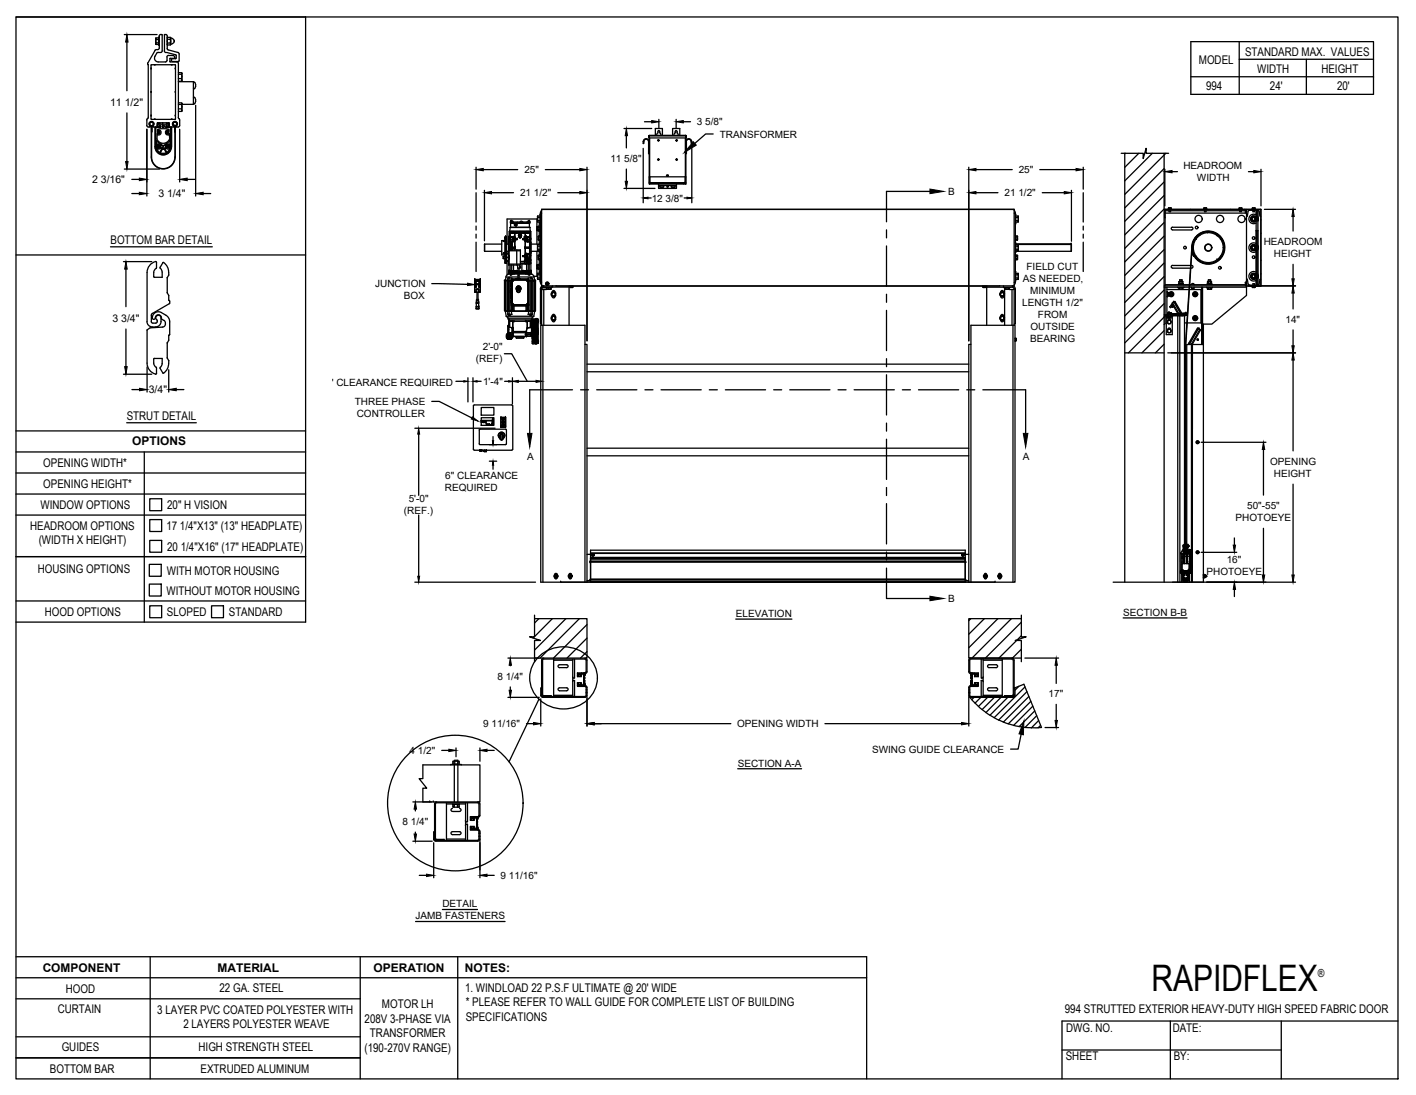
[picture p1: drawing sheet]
<svg xmlns="http://www.w3.org/2000/svg" width="279mm" height="216mm" viewBox="0 0 279 216" stroke-linecap="round" stroke-linejoin="round" font-family="sans-serif">
<defs><g id="words">
<text font-size="7.2" x="227.2" y="195.5">RAPIDFLEX</text>
<g font-size="2.4">
<text x="245.7" y="11.1">STANDARD MAX. VALUES</text>
<text x="236.6" y="12.7">MODEL</text>
<text x="238" y="17.8">994</text>
<text x="248.1" y="14.4">WIDTH</text>
<text x="250.6" y="17.8">24'</text>
<text x="260.7" y="14.4">HEIGHT</text>
<text x="263.8" y="17.8">20'</text>
<text x="21.8" y="48.2">BOTTOM BAR DETAIL</text>
<text x="25" y="82.8">STRUT DETAIL</text>
<text x="26.1" y="87.8">OPTIONS</text>
<text x="8.5" y="92.1">OPENING WIDTH*</text>
<text x="8" y="100.4">WINDOW OPTIONS</text>
<text x="8.5" y="96.2">OPENING HEIGHT*</text>
<text x="33" y="100.4">20&quot; H VISION</text>
<text x="5.9" y="104.5">HEADROOM OPTIONS</text>
<text x="7.6" y="107.3">(WIDTH X HEIGHT)</text>
<text x="32.8" y="104.5">17 1/4&quot;X13&quot; (13&quot; HEADPLATE)</text>
<text x="7.5" y="112.9">HOUSING OPTIONS</text>
<text x="32.9" y="113.3">WITH MOTOR HOUSING</text>
<text x="33" y="108.6">20 1/4&quot;X16&quot; (17&quot; HEADPLATE)</text>
<text x="32.9" y="117.2">WITHOUT MOTOR HOUSING</text>
<text x="8.8" y="121.5">HOOD OPTIONS</text>
<text x="32.9" y="121.5">SLOPED</text>
<text x="45.1" y="121.5">STANDARD</text>
<text x="8.4" y="191.7">COMPONENT</text>
<text x="42.9" y="191.6">MATERIAL</text>
<text x="73.7" y="191.7">OPERATION</text>
<text x="91.7" y="191.7">NOTES:</text>
<text x="13" y="195.7">HOOD</text>
<text x="43.3" y="195.6">22 GA. STEEL</text>
<text x="91.8" y="195.6">1. WINDLOAD 22 P.S.F ULTIMATE @ 20' WIDE</text>
<text x="11.4" y="199.7">CURTAIN</text>
<text x="31" y="199.9">3 LAYER PVC COATED POLYESTER WITH</text>
<text x="36.2" y="202.7">2 LAYERS POLYESTER WEAVE</text>
<text x="71.9" y="201.7">208V 3-PHASE VIA</text>
<text x="75.4" y="198.8">MOTOR LH</text>
<text x="91.9" y="201.3">SPECIFICATIONS</text>
<text x="91.9" y="198.4">* PLEASE REFER TO WALL GUIDE FOR COMPLETE LIST OF BUILDING</text>
<text x="210.1" y="199.8">994 STRUTTED EXTERIOR HEAVY-DUTY HIGH SPEED FABRIC DOOR</text>
<text x="210.4" y="203.6">DWG. NO.</text>
<text x="231.4" y="203.4">DATE:</text>
<text x="12.2" y="207.3">GUIDES</text>
<text x="39.2" y="207.2">HIGH STRENGTH STEEL</text>
<text x="71.9" y="207.4">(190-270V RANGE)</text>
<text x="73" y="204.5">TRANSFORMER</text>
<text x="210.3" y="209.1">SHEET</text>
<text x="231.6" y="209">BY:</text>
<text x="9.8" y="211.5">BOTTOM BAR</text>
<text x="39.6" y="211.6">EXTRUDED ALUMINUM</text>
</g>
<text font-size="2.2" x="260.1" y="192.6">®</text>
<g font-size="2.1">
<text x="21.7" y="20.8">11 1/2&quot;</text>
<text x="18.2" y="36.1">2 3/16&quot;</text>
<text x="31.2" y="38.9">3 1/4&quot;</text>
<text x="22.2" y="63.4">3 3/4&quot;</text>
<text x="29.4" y="77.5">3/4&quot;</text>
</g>
<g font-size="2">
<text x="137.5" y="24.7">3 5/8&quot;</text>
<text x="142" y="27.1">TRANSFORMER</text>
<text x="103.5" y="34.1">25&quot;</text>
<text x="120.4" y="31.9">11 5/8&quot;</text>
<text x="201" y="34.1">25&quot;</text>
<text x="233.5" y="33.4">HEADROOM</text>
<text x="236.2" y="35.7">WIDTH</text>
<text x="102.6" y="38.7">21 1/2&quot;</text>
<text x="128.6" y="39.8">12 3/8&quot;</text>
<text x="187.1" y="38.5">B</text>
<text x="198.2" y="38.7">21 1/2&quot;</text>
<text x="202.5" y="53.2">FIELD CUT</text>
<text x="249.3" y="48.3">HEADROOM</text>
<text x="251.4" y="50.7">HEIGHT</text>
<text x="74" y="56.6">JUNCTION</text>
<text x="79.7" y="59">BOX</text>
<text x="201.8" y="55.6">AS NEEDED,</text>
<text x="203.3" y="57.9">MINIMUM</text>
<text x="201.7" y="60.3">LENGTH 1/2&quot;</text>
<text x="203.3" y="65">OUTSIDE</text>
<text x="204.8" y="62.7">FROM</text>
<text x="253.6" y="63.7">14&quot;</text>
<text x="93.9" y="71.4">(REF)</text>
<text x="95.3" y="69.1">2'-0&quot;</text>
<text x="203.3" y="67.4">BEARING</text>
<text x="64" y="76">3&quot; CLEARANCE REQUIRED</text>
<text x="95.3" y="75.9">1'-4&quot;</text>
<text x="70" y="79.9">THREE PHASE</text>
<text x="70.4" y="82.3">CONTROLLER</text>
<text x="87.9" y="94.4">6&quot; CLEARANCE</text>
<text x="104" y="90.8">A</text>
<text x="201.8" y="90.8">A</text>
<text x="250.6" y="91.7">OPENING</text>
<text x="251.4" y="94.1">HEIGHT</text>
<text x="79.7" y="101.3">(REF.)</text>
<text x="80.6" y="98.9">5'-0&quot;</text>
<text x="87.8" y="96.8">REQUIRED</text>
<text x="246.1" y="100.4">50&quot;-55&quot;</text>
<text x="243.8" y="102.8">PHOTOEYE</text>
<text x="238.1" y="113.3">PHOTOEYE</text>
<text x="242.1" y="110.9">16&quot;</text>
<text x="187.1" y="118.8">B</text>
<text x="145.2" y="121.7">ELEVATION</text>
<text x="221.6" y="121.4">SECTION B-B</text>
<text x="98.1" y="134">8 1/4&quot;</text>
<text x="206.9" y="137.5">17&quot;</text>
<text x="95.3" y="143.4">9 11/16&quot;</text>
<text x="145.5" y="143.4">OPENING WIDTH</text>
<text x="80.8" y="148.7">4 1/2&quot;</text>
<text x="172.1" y="148.4">SWING GUIDE CLEARANCE</text>
<text x="145.6" y="151.2">SECTION A-A</text>
<text x="79.4" y="162.7">8 1/4&quot;</text>
<text x="98.8" y="173.3">9 11/16&quot;</text>
<text x="87.3" y="178.9">DETAIL</text>
<text x="82" y="181.3">JAMB FASTENERS</text>
</g>
</g></defs>
<!-- layer: ANNOTATIONS -->
<g fill="none" stroke="#000" stroke-width=".25">
<path d="M24.5 6.8h6.5M25 8.3v9.6M24.5 33.3h7M25 22.3v9.6M26 35.4h1.5M26 38.2h1.5M29 25.5v13.2M35.5 25.5v10.4M36.9 35.4h1.5M38.6 20.8v17.9M40.1 38.2h1.5M93.9 33v4.3"/>
<path d="M95.4 33.4h6.8M95.6 37.5v10M97 38h4.3M107.6 33.4h6.8M110.1 38h4.3M115.8 33v34.2M123.1 25.3h5.5M123.1 37.1h6.1M123.6 26.8v2.4M123.6 33.3v2.5M126.9 29.3v10.7M127.2 24h1.4"/>
<path d="M127.9 39h.6M130 23.5v1.7M133.4 23.5v1.7M134.8 24h1.4M135 39h.6M136.5 29.3v10.7M140.7 26.4h-1.5l-2.1 1.9M191.2 33v34.2M192.6 33.4h7.1M192.6 38h4.3M205.2 33.4h7.1M205.7 38h4.3"/>
<path d="M211.4 37.5v10.1M213.7 33v4.3M229.8 33.4v7.2M231.3 33.8h1M246.3 33.8h1.1M248.8 33.4v7.2M24.4 51.6h5.6M24.8 53.1v7.4M85.2 55.9l7.1 .2M246.6 56.4h9M249.5 41.3h6.1M255.1 42.7v2.9"/>
<path d="M255.1 52.1v2.9M255.1 57.8v3.1M24.4 73.8h5.6M24.8 64.9v7.4M26 76.8h1.5M29 72.3v5M33.3 72.9v4.4M34.8 76.8h1.5M85.2 79.1h1.5l6.4 3.3M90 75.2h1.5M92.3 74.5v4.7M93.3 74.5v4.7"/>
<path d="M94.1 75.2h.8M99.5 69.7h1.5l3 5.5M99.6 75.2h.8M101.1 74.5v5.1M102.3 75.2h3.5M230.4 69.6h25.2M255.1 65v3.2M255.1 71v17.9M81.9 84.4h15.8M82.6 85.6v12.1M96.6 90.9h1.4M96.6 87.7h1.4"/>
<path d="M97.3 86.1v.8M97.3 91.7v.8M237 87.2h12.8M249.3 88.6v9M255.1 95.5v17.9M81.9 114.8h23.8M82.6 101.6v12M231.4 114.8h24.2M237 108.9h7M243.6 106.1v1.4M243.6 116.2v1.4M249.3 104.2v9.2"/>
<path d="M100.2 129.8h6.1M100.2 137.5h6.2M100.7 131.2v.1M100.7 135.4v.7M106.7 137.8v5.4M115.8 137.4v5.8M145.2 122.1h11.1M191.2 137.4v5.8M202.2 129.8h6.7M208.4 131.2v3.5M208.4 138.9v3.1M221.6 121.8h12.6"/>
<path d="M81.5 158.1h3.6M82 159.5v.4M87.2 148h1.4M90 147.5v1.7M94.7 147.5v2.6M96.1 148h1.4M103.9 142.7h1.4M117.2 142.7h27M145.6 151.6h12.6M162.8 142.7h26.9M201.5 144.8l-.6 2.9h-1.5M206.2 143.4h2.7"/>
<path d="M81.5 165.9h3.8M82 164.1v.3M82.7 172.6h1.5M85.6 166.2v6.9M87.3 179.3h6.9M94.7 165.4v7.7M96.1 172.6h1.4M82 181.7h17.7"/>
</g>
<!-- layer: MOTOR LH -->
<g fill="none" stroke="#000" stroke-width=".25">
<path d="M221.2 30.2h4.4v1.1l.5-2v.9h4.5M221.9 30.2v84.6M222 30.2l-.1 .1M224.7 30.2l-2.8 2.8M227.4 30.2l-5.5 5.5M229.7 30.2v84.6M229.7 33.2l-7.8 7.8M229.7 35.9l-7.8 7.7M229.7 38.5l-7.8 7.8M230 30.2l-8.1 8.1M93.7 57.6h.3M93.7 55.1h.1"/>
<path d="M93.7 57.4h.1M93.7 55.1h1.1M93.7 55.1v2.3M93.7 55.1v2.5M93.8 57.5v.1M93.8 57.5h.1M93.8 55.3l.1 .1zM93.8 56.5h.1M93.8 56.6h.1M93.8 55.9h.1M93.8 56h.1M93.8 55.4h.1"/>
<path d="M93.9 56.5h.1M93.9 56h.1M93.9 55.4h.1M93.9 57.5v.1M93.9 56.6h.1M93.9 55.9h.1M94 57.5v.1M94 59.6v.2M94 59.6h.4M94 59.8h.4M94 59.8v.6M94 59.2h.1"/>
<path d="M94 59.2h.4M94 59.2v.4M94.1 57.6l.3 .1M94.1 56.9l-.2 .2M94.1 57.7v1.5M94.1 57h.2M94.3 56.9l.2 .2M94.3 57.7v1.5M94.4 57.7h.1M94.4 57.6v.1M94.4 59.2v.4M94.4 59.2h.1"/>
<path d="M94.4 59.6v.2M94.4 59.6h.1M94.4 59.8h.1M94.4 59.8v.6M94.5 57.6h.1M94.5 57.5v.1h-.5M94.5 57.1h.1M94.5 57.1h-.5v.4h-.3M94.5 57.1v.4M94.5 57.5h.2M94.5 57.6l.2 .1M94.5 56.5h.1"/>
<path d="M94.5 56.6h.1M94.5 55.9h.1M94.5 56h.1M94.5 55.4h.1M94.5 57.5l.2 .1v-.1M94.6 57.5h.1M94.6 56.5h.1M94.6 56h.1M94.6 55.4h.1M94.6 56.6h.1M94.6 55.9h.1M94.7 57.5h.1"/>
<path d="M94.7 57.6h.1M94.8 55.1h.1M94.8 55.1v2.5M95.6 49.6h3.4M95.6 48.1h3.4M95.6 48.1v1.5M99.3 47.5h.2zM99.3 49.9l.2 .1h-.2zM99.3 51h.1M99.3 50.5h.3M99.3 50.5h.1M99.3 51h.3"/>
<path d="M99.3 50.5v.5M99.5 55.4h.1M99.6 47.4h-.6v2.8h.6M99.6 49.8h.3M99.6 47h.3M99.7 55.4v6l.2 1M99.7 50.7v.1M99.7 50.5h.1h-.1M99.7 50.5h.1zM99.7 49.8h.1zM99.7 51.8h.1zM99.7 49.7h.1z"/>
<path d="M99.7 51.2h.1M99.7 51.4h.1M99.7 50.1h.1M99.7 51h.1M99.7 51.7v.1M99.7 47h.1M99.7 46.8h.1M99.7 50.8h.1M99.7 47.2h.1M99.7 47v.1M99.7 46.9h.1M99.7 55.2v.2h-.2"/>
<path d="M99.7 55.2h.5M99.8 47.2l-.1 .1M99.8 47.1v.1v-.1M99.8 47.1h.1M99.8 47.1h-.1M99.8 46.9h.1M99.8 46.9l-.1 .1M99.8 46.8h.1M99.8 46.8l-.1 .1M99.8 47.2h.1M99.8 47h.1M99.8 50.3h-.1h.1"/>
<path d="M99.8 50.1h-.1h.1M99.8 51.6h-.1h.1M99.8 49.9h-.1M99.8 51.8h-.1h.1M99.8 51.6h-.1l-.1-4.8v5.1h.3v-5.1l-.1 5.1h-.1M99.8 47.2v.1M99.8 47v.1M99.8 47h-.1M99.8 46.9v.1M99.8 46.8v.1M99.8 54.6l-.1 .6M99.8 54.6h2.4"/>
<path d="M99.9 49.6h.5M99.9 48.1h.5M100 51.5h.1M100.1 55.4v5.9M100.1 49.6v.5M100.1 51.5v2.7M100.1 50.7h.2zM100.1 55.4v5.9h.3M100.1 50.1h-.2M100.1 50.1h.2v1.4h-.4M100.3 51h.1M100.3 47.8h.1"/>
<path d="M100.3 47.8v2.1M100.3 49.9h.1M100.3 54l-.5 .6M100.3 47.7v.1M100.4 54h.3M100.4 51.1h.1M100.4 49.3h2.3v3h-2.3v-1.3M100.4 52.1h2.3M100.4 50.5h.1M100.4 49.4h2.3M100.4 49.2h.1M100.4 46.7h.1"/>
<path d="M100.4 55.4h-.9v5.9h.6M100.4 54.8v-.1l.2 .1M100.4 55.3v6.1M100.4 54h-.1M100.4 53.5h.1M100.4 53.5v.2M100.4 53.7v.1M100.4 53.5h.7M100.4 53.7h1.8M100.4 53.4v.1M100.4 55.4l.4 .1M100.4 55.4l.1 5.9"/>
<path d="M100.4 53.8h.1M100.4 53.8h1.8h-1.6M100.4 53.4h.1M100.4 50.9h.1M100.4 54.8v.5M100.4 50.7h.1M100.4 50.6h.1M100.4 53.4h1.1M100.5 51h.1M100.5 50.5h.1M100.5 50.5h-.2M100.5 53.4v-7.7h4.3v7.7"/>
<path d="M100.5 55.4v5.9M100.5 46.6h-.1v3.9M100.5 53.6h1.3M100.5 53.5h.1M100.5 53.6h1.4M100.5 53.5v.1M100.5 53.8h.1M100.5 53.6h.1M100.5 53.5l.1 .1M100.5 53.8v.1M100.5 53.4v.1M100.5 45.6h4.2"/>
<path d="M100.5 53.4h.1M100.6 53.8h.2M100.6 53.8l-.1 .1M100.6 53.6h1.2M100.6 53.6h-.1M100.6 53.8h.1M100.6 55.3v.1M100.6 46v.7M100.6 53.8h.5M100.6 46.7v.9M100.6 46.7h.1M100.6 46.8l.7 .1"/>
<path d="M100.6 46.9v.5zM100.6 45.9l1 .1M100.6 47.5h.5M100.6 45.9h.2M100.6 44.9l-.1 .7M100.6 47.6l.1 1.3M100.6 46.7h.6l.1 .4M100.6 47.2h.5M100.6 44.9h4M100.7 45.7l-.1 3.6M100.7 48.8h.1M100.7 48.9h.1"/>
<path d="M100.7 47.7h.1M100.7 46h.1M100.7 46.7h.1M100.7 46v.7h.5M100.7 46.7h.5M100.7 48.8h.8l-.8 .1M100.7 47.6v.1M100.7 48.9h.9M100.7 48.9v.4M100.7 47.6h.5M100.7 44.8l-.1 .1M100.7 54a.15 .15 0 0 0 0 .3 .16 .16 0 0 0 .3-.1l.4-.2"/>
<path d="M100.7 47.7v1.1h.9M100.7 48.7h.1M100.7 53.9v.3M100.7 43.6v.2M100.7 43.6h.3v.2M100.7 47.7h.5M100.8 44l-.1 .8 3.9 .1M100.8 43.6h.1M100.8 43.6h.2M100.8 44h3.7v.8M100.8 44h.1M100.8 56.9v1.1"/>
<path d="M100.8 49.2h.1M100.8 49.3h.1M100.8 49h.1M100.8 49.1h.1M100.8 59.2v.5M100.8 55.7v.9M100.8 58.1v.8M100.8 53.8h.1M100.8 56.9h.1M100.8 58h.1M100.8 58.9h.1M100.8 58.1h.1"/>
<path d="M100.8 55.7h.1M100.8 56.6h.1M100.8 59.2h.1M100.8 59.8h.1M100.8 59.2v.6M100.8 52.3v1.1h.3M100.8 48.3h.1M100.8 48.3h.2M100.8 48.4h.1M100.8 48.4h.2M100.8 48.7h.1M100.8 48.6h.1"/>
<path d="M100.8 48.5h.1M100.8 47.9l.1 .1M100.8 47.9h.1M100.8 48.2h.2zM100.8 48.5v.2M100.8 48.5l.1 .1M100.9 43.8h-.2v.2h.2M100.9 45.6v.3h1.5M100.9 48.2v.1M100.9 48.3h.1M100.9 48.1h.1M100.9 48v.1"/>
<path d="M100.9 48h.1M100.9 48.4h.1M100.9 48.4v.1M100.9 48.5h.1M100.9 48.6h.1M100.9 48.7h.1M100.9 47.9h.1zM100.9 49.1h.1M100.9 49.2h.1M100.9 49h.1M100.9 49.3h.1M100.9 52.3v1.1"/>
<path d="M100.9 47.7l.1 .1-.1 .1zM100.9 55.2v4.9M100.9 48.2h.1M100.9 48l.1 .1h-.1M100.9 47.8h.1M100.9 53.9v.3M100.9 43.8h.3M100.9 44h.1M100.9 43.8v.2M100.9 47.9h-.1M100.9 47.9h.1M100.9 44h-.1"/>
<path d="M100.9 55.5v4.3h.2v.2l-.2-.2M100.9 47.9l.1 .1M101 49.1h.1M101 55.1h3.2l.1 .1v5h-.1l-3.2 .1-.1-.1zM101 48.3h.1M101 48h.1M101 48v.1M101 48.1h.1M101 48.5h.1M101 48.7h.1M101 48.6v.1M101 48.6h.1"/>
<path d="M101 48.5v.1M101 43.6h.1M101 48.4v.1M101 48.4h.1M101 47.9h.1M101 59.8l.3 .3 2.6 .1M101 44h.3M101 55.5h.1M101 48.7h-.1M101 49.3h.1M101 49.2h.1M101 55.5v4.3"/>
<path d="M101 45.6v.1M101.1 53.6h.1M101.1 44h-.1M101.1 45.6v.1M101.1 55.4l-.1 .1M101.1 55l-.3 .2-.6 .1v-.5h.8l-.1 .3M101.1 45.9h.1M101.1 60l.2 .1M101.1 55.1h3M101.1 53.6h.4M101.1 53.6v-.2l.1 .2M101.1 49.2h.1"/>
<path d="M101.1 49.1h.1M101.1 53.8h.1M101.1 53.4h.1M101.1 46.9h.2v.6h-.2M101.1 46.9v.5M101.1 49.3h.1M101.1 47.4v.1h-.4M101.1 47.4h.2M101.1 46.7l.2 .1M101.2 53.6h-.1M101.2 47.6l-.5 .1M101.2 46.7l.2 .1"/>
<path d="M101.2 46.7h.1M101.2 53.6h.1M101.2 53.4h.2M101.2 43.8h.1M101.2 55.2l-.1 .2M101.2 43.8v.2M101.2 53.8h.1M101.2 43.8h.9v.1M101.2 45.9h.1M101.3 53.6h.1M101.3 45.6v.1M101.3 52.3v1.1"/>
<path d="M101.3 53.4h.9M101.3 44h.1M101.3 47.6l-.2 .1M101.3 55.2l-.2 .2M101.3 55.2l-.2 .3v4.3l.2 .3M101.3 55.2h2.6l.2 .3v4.3l-.2 .3h-2.6M101.3 55.1l-.1 .1h.1M101.3 47.1l.1 .1M101.3 47.2h.1M101.3 47.1h.1M101.3 46.9l.1 .2M101.3 46.8l.1 .1z"/>
<path d="M101.3 47.6l.1-.1v.1M101.3 47.6h.1M101.3 55.1v.1M101.3 55.2h2.6M101.3 55.1h2.6M101.4 47.1h.1M101.4 47.2l-.1 .4h-.1M101.4 47.2h.1M101.4 47.6h.1M101.4 46.8h.1M101.4 47.6l-.2 .1M101.4 47.6h.2v1.1"/>
<path d="M101.4 53.6h.1M101.4 47.3h.1M101.4 47.3l-.1 .2M101.4 47.1h.2M101.4 54h.8M101.4 53.6v-.2l.1 .2M101.4 46.9v.2l.2-.1M101.4 53.8h.1M101.4 47v.1M101.4 47.2v.1M101.5 53.4h.1M101.5 53.6h.1"/>
<path d="M101.5 54h-.1M101.5 53.9v.1M101.5 54h.7M101.5 48.8h.1M101.5 48.9h.1h-.9M101.5 53.4h.2M101.5 53.5h.7M101.6 46h.1M101.6 48.7l-.9 .1M101.6 47.2h.1M101.6 47.1l-.2 .1M101.6 48.9h.1"/>
<path d="M101.6 47.3v.3M101.6 48.7h.1M101.6 47.3l-.2 .2M101.6 47.3h.1M101.6 47.1h.1M101.6 47.2v.1M101.6 47v.1M101.6 46v.8h-.2M101.6 47.2h.4M101.6 47.1h.4M101.6 48.9v.4M101.6 48.8h.1"/>
<path d="M101.6 48.7v.2M101.6 46.8h.1M101.6 48.7v.1M101.6 46.8v.2M101.6 46.8v.3M101.6 47.3v1.4M101.6 53.6h.1M101.6 47.2h-.2M101.6 44.5h.2M101.6 44.2h.2M101.7 44.2a.2 .2 0 0 1 .2 0 .2 .2 0 0 1 0 .3 .2 .2 0 0 1-.2 0M101.7 47.1h.3v.1l-.3 .1"/>
<path d="M101.7 47.1h.3M101.7 48.8h.1M101.7 48.8h-.1M101.7 47.3h-.1M101.7 53.5v.1M101.7 53.4l-.1 .1M101.7 53.4l.2 .1M101.8 54.9h.9M101.8 55h.9M101.8 44.1h.1M101.8 55h.1M101.8 44.2l.1 .1-.1 .2"/>
<path d="M101.8 45.9l-1.1 .1M101.8 45.9l.6 .1M101.8 44.1a.21 .21 0 0 1 .2 .3 .21 .21 0 0 1-.2 .2M101.8 46h-.2v.8M101.8 53.6h.1M101.9 57.1l.1 .2M101.9 57v.1a.41 .41 0 0 1 .5-.4 .41 .41 0 0 1 .3 .6M101.9 57a.42 .42 0 0 1 .4-.4 .42 .42 0 0 1 .4 .4M101.9 56.9a.43 .43 0 0 1 .4-.4 .43 .43 0 0 1 .4 .4M101.9 56.8a.42 .42 0 0 1 .4-.4 .42 .42 0 0 1 .4 .4M101.9 57v-.2a.42 .42 0 0 1 .4-.4 .42 .42 0 0 1 .4 .4v.2M101.9 53.5h.1"/>
<path d="M101.9 53.6h.1M101.9 53.6h-.1M101.9 53.5v.1M101.9 53.5l-.1 .1M101.9 56.7l.3-.2h.3l.2 .4a.43 .43 0 0 0-.4-.3 .43 .43 0 0 0-.4 .3zM102 57.2a.35 .35 0 0 1 .3-.3 .35 .35 0 0 1 .4 .3M102 49.3v3M102 57.2v.2M102 57.2a.34 .34 0 0 1 .3-.4 .34 .34 0 0 1 .4 .4M102 47.2h.1M102 47.2l-.3 .1M102 57l.3-.2 .3 .2"/>
<path d="M102 44h-.7M102 47.1h.1M102 43.9v.1M102 43.9h1.2M102.1 43.8h1M102.1 57.4l.2-.2 .2 .2M102.1 52.3l.1 .6h.3v-.6M102.1 57.4h.1M102.2 53.4l-.3 .1M102.2 52.9v2M102.2 53.9h-1.8v.1M102.2 54.3h.2"/>
<path d="M102.4 45.9h.1M102.4 45.9h-.6M102.4 45.9v.3v-.2M102.4 45.9v.1M102.4 46.2l-.1 .3 .1 .2M102.4 46.2l-.1 .3 .1 .3M102.4 46.2h.1M102.4 53.9h1M102.4 53.4l.9 .1M102.4 46h.1M102.4 54h1.4M102.4 52.9v2"/>
<path d="M102.4 53.5h1.3M102.4 53.7h2.4M102.4 46.7l.2 .2 .2-.2M102.4 46.7l.1 .1M102.4 46.7h.1M102.5 46.8a.15 .15 0 0 0 .1 .2 .15 .15 0 0 0 .2-.2M102.5 45.6v.1M102.5 57.4h.1M102.6 52.8h.1M102.6 43.8a.29 .29 0 0 1 .3-.2 .29 .29 0 0 1 .2 .2M102.6 53.8h2.2M102.6 56.7l-.3-.1-.3 .1"/>
<path d="M102.6 56.7l-.3-.2-.3 .2M102.6 56.6l-.3-.2-.3 .2M102.7 57.2v.2M102.7 52.7h-.2h.2M102.7 51.9h.8v-.4a.18 .18 0 0 1 .2-.1 .18 .18 0 0 1 .2 .1v.4l.5 .1h-1.4v1.4M102.7 51.5h.8M102.7 45.6v.1M102.7 57v.1M102.8 46.7h.1M102.8 46.7v.1M102.8 46.8h.1M102.8 46.2h.1"/>
<path d="M102.8 46.2l.1 .3-.1 .2M102.8 45.9h1.8M102.8 45.9h.1M102.8 45.9v.3M103 52h.7M103 53.4h.9M103.2 44h.7M103.2 47.2h.1M103.2 47.2l.3 .1M103.2 50.4v.1M103.2 50.6h.1M103.2 50.6h.3"/>
<path d="M103.2 47.1h.1M103.2 43.9v.1M103.2 53.9h1.4M103.2 53.8h-.8l2.2 .1M103.2 50.5h.5M103.2 47.2h.5M103.2 47.1h.7M103.3 53.5v.1h1.4v-.1M103.3 53.5l.1 .1M103.3 53.6h.1M103.3 53.5h.1M103.3 53.6h.8"/>
<path d="M103.3 47.1h-.1M103.4 53.6h.1M103.4 53.6h1.2M103.4 46h.2v.6l-.2 .1v.4h-.2v.1l.3 .1M103.4 45.9l-.6 .1v.2M103.4 47.1h.1M103.5 51.5h.1M103.5 53.4v.1M103.5 50.4h-.3v.2h.3M103.5 50.4l-.3 .1M103.5 51.4h.1M103.5 48.8h.1"/>
<path d="M103.5 47.3h.1M103.5 50.6h.1M103.6 53.5l-.1 .1M103.6 47.2h.2M103.6 50.6h.2M103.6 46.6v.1M103.6 48.9h-.1M103.6 48.7l.1 .1M103.6 48.9h.1M103.6 50.4h.1M103.6 47.3h.1M103.6 47.5h.1"/>
<path d="M103.6 47.6v2.5M103.6 50.6h.1M103.6 50.8h.1M103.6 50.9v.4l-.2 .2M103.6 48.7l.9 .1M103.7 46h.1M103.6 51.3l.1 .1M103.6 46.6l.1 .1M103.6 48.7h.1M103.7 48.9h.1M103.6 46.6h.1M103.6 47.6h.1"/>
<path d="M103.6 50.1l.1 .3M103.6 50.4h-.1M103.6 50.6l.1 .7M103.6 47.6h.2M103.6 51.3h.1M103.6 46h1M103.6 50.4h.2M103.6 51.3v.1M103.7 51.4h.1M103.7 47.2l-.1 .1M103.7 50.6h-.1M103.7 52h.2v1.4"/>
<path d="M103.7 48.9h.8v1.1M103.7 47.2h.1M103.7 50.4h.1M103.7 48.9h-.1M103.7 50.6l-.1 .3M103.7 48.7h.1M103.7 46v.6M103.7 47.3v1.4M103.7 48.9v1.5M103.7 50.9h.1M103.7 47.3h.1M103.7 50.1h.1"/>
<path d="M103.7 50.5l.1 .1M103.7 47.1l.1 .1M103.7 47.1h.1M103.7 50.5h.1M103.7 46.7h.1M103.7 46.6l.1 .1M103.7 51.3l.1 .1M103.7 46.6v.1M103.7 53.6h.1M103.7 52h-.1M103.7 53.6h.4M103.7 53.4l-.4 .1"/>
<path d="M103.7 48.8h-.1h.9M103.7 53.4v.2M103.7 53.4h1.1M103.8 53.4h-.1M103.8 54h.1M103.8 51.4h.1M103.8 53.9v.1M103.8 53.6h.1M103.8 47.2h.1M103.8 50.4h-.2M103.8 47.5v.1zM103.8 51.4l.1 .5"/>
<path d="M103.8 46.7h.1M103.8 47.3h.1M103.8 47.3v.2M103.8 50.6h.1M103.8 50.4h.1M103.8 47.2v.1M103.8 50.2v.2M103.8 50.6v.2M103.8 53.8h.1M103.8 50.4v.1M103.8 54l.6 .3 .1-.3M103.8 46.7h.8"/>
<path d="M103.8 50.6h-.2M103.8 50.5h.1M103.8 47.3l.1 .2M103.8 50.6l.1 .2M103.8 50.1v.1l.1-.1M103.8 50.9l.2 .1M103.8 46.7h-.4M103.8 50.1h.1M103.8 47.6h.1M103.8 47.6l.3 .1M103.9 55.2l.2 .2M103.9 47.6l.7 .1"/>
<path d="M103.9 55.1v.1h.1M103.9 55.1l.1 .1M103.9 46.9l.2-.2-.2 .2v.7h.6M103.9 50.2l-.1 .2M103.9 47.1h.1M103.9 46.9h.1M103.9 51.8h.1M103.9 50.1h.1M103.9 46.9v.2M103.9 50.6h-.1M103.9 53.6h.1M103.9 44h.3"/>
<path d="M104 52h.1M103.9 51.8h.2M103.9 51v.1l.1-.1M103.9 45.6v.1M103.9 53.6h.2M103.9 53.4h.1M103.9 50.8h.2M103.9 52v1.6M103.9 47.4h.2M104 45.9h.1M104 45.6v.1M104 52h.4"/>
<path d="M104 51.3l-.2 .1M104 51h.1M104 53.6h.1M104 43.8h.3l-.1 .2M104 43.8h-.9v.1M104 55.2l.1 .2M104 43.8v.2M104 51.2l-.2 .2M104 53.8h.1M104 50l-.1 .1M104.1 53.6h.1M104.1 51h.5h-.5"/>
<path d="M104.1 47.6l.4 .1v1M104.1 51h.4M104.1 50l-.3 .1M104.1 50h.1M104.1 50h.4M104.1 53.4h.1M104.1 45.9h.1M104.1 47.4v.1l.5 .1v1.3M104.1 50.2h-.2v.6h.2M104.1 50.8v.1h.5M104.1 46.9h-.2v.6h.2M104.1 50.1l-.2 .2"/>
<path d="M104.1 50.3v.5M104.1 46.9v.5M104.1 50.5h.5M104.1 53.4v.2M104.1 53.8h.1M104.1 47.2h.5M104.1 53.5h.7M104.1 47.5h.5M104.1 50.9h.5M104.1 53.6h.6M104.1 51.8v.1M104.1 55.4l.1 .1"/>
<path d="M104.1 55l.3 .2 .7 .1M104.1 55.4v.1h.2M104.1 55.4l.2 .1M104.1 59.8h.2l-.1 .2zM104.1 60l-.1 .1M104.1 45.6v.1M104.1 51.1h.1M104.2 51.1l-.4 .3M104.2 51.1h.1M104.2 45.6v.1M104.2 44h.1M104.2 44h-3.4"/>
<path d="M104.2 55.5v4.3M104.2 59.8l-.3 .3M104.2 43.6v.2M104.2 43.6h.3M104.2 43.6h.1M104.3 55.1l-.1-.3h.9v.5M104.3 44h.1M104.3 43.8v.2M104.3 55.5v4.3M104.3 55.2v4.9M104.3 53.9v.3M104.4 45.9h.1"/>
<path d="M104.4 44h.1M104.4 43.8h.1M104.4 52h.1M104.4 52v1.4M104.4 51.1h.2M104.4 51.9a.37 .37 0 0 0 .2-.6 .37 .37 0 0 0-.7 .1 .37 .37 0 0 0 .4 .5M104.4 51.9h.1M104.4 52h.2M104.4 45.6v.3h-1.6M104.4 53.8h.1M104.4 53.9h.4M104.4 51.9h.2"/>
<path d="M104.5 43.6h.1M104.5 51.8h.1M104.5 43.6v.2M104.5 48.8h.1M104.5 50h.1M104.5 48.7v.1M104.5 48.7h.1M104.5 54h.1M104.5 48.9h-.9M104.5 50h-.4l-.2 .2v.6l.2 .2M104.5 53.9v.3M104.5 43.8h.1"/>
<path d="M104.5 44h.1M104.5 46h.1M104.5 51h.1M104.5 46.7h-.7h.8M104.5 46.7h.1M104.5 43.8v.2M104.6 45.9v5.5M104.6 51.9h.1M104.6 48.9v1.2l-.5 .1M104.6 52h.1M104.6 48.8h-.9l.9 .1M104.6 50h.1"/>
<path d="M104.6 50h-.1M104.6 51.1h.1M104.6 46h.1M104.6 46.7h-.1M104.6 51v.1M104.6 51.1h-.4M104.6 45.7v.2M104.6 46v.7M104.6 51.1v.2M104.6 44.9l.1 .7M104.6 46.9v.5zM104.6 51.8h.1"/>
<path d="M104.6 51.3h.1M104.6 50.3v.4zM104.6 50.1h-.5M104.6 51h.1M104.6 46.7h.1M104.6 51.1v.1M104.6 52h-.2M104.6 51.8v.1M104.6 51.3v.1M104.6 46.8l-.7 .1M104.6 53.9h.1M104.6 51.8v.2h.2"/>
<path d="M104.6 46v1.6M104.6 50.1v1M104.6 51.3v.4M104.6 53.6h.1M104.7 53.8h.1M104.7 53.8v.1M104.7 54.8v-.1l.2 .1M104.7 55.3v.1M104.7 53.5h.1M104.7 53.6h.1M104.7 53.4v.1M104.7 53.4h.1"/>
<path d="M104.7 53.4v.2M104.7 47.7l.1 2.2M104.8 49.9h-.1M104.8 50.4h.1M104.8 47.2h.1M104.8 51.4h.1M104.8 51.9h.1M104.8 55.4v5.9M104.8 49.9h.1M104.8 53.8h.1M104.8 49.6h1.8M104.8 48.1h1.8"/>
<path d="M104.8 54.8v.5M104.8 53.4v.1M104.8 55.4v5.9l-.4-.1M104.8 55.4l-.4 .1M104.8 53.8v.1M104.8 53.7v.1M104.8 53.7v.2M104.8 54h-.3M104.8 53.5h.1M104.8 53.5v.2M104.8 53.9v.1M104.8 54h.1"/>
<path d="M104.9 55.3v6.1h.6M104.9 55.4h.8M104.9 54h-.4M104.9 54l.5 .6M105.1 55.2h.4M105.1 55.4v5.9M105.2 55.4v5.9M105.3 55.4h.4h-.3M105.3 54.5h.8M105.4 55.4h.1M105.4 54.6h-3M105.4 54.6l.1 .6"/>
<path d="M105.5 55.2v.2M105.5 55.4v6M105.7 55.4h.1M105.7 55.4h-.2h.2M105.7 55.4v5.9h-.8M105.9 43.2v4.9M105.9 49.6v4.9M106 53h.1M106 45.4v.1M106 52.8v.2h.3M106 44.9v.6h.3M106 52.2v.1"/>
<path d="M106 44.7h.1M106 45.3h.3M106.1 54.5v.3M106.1 43.2v.3M106.1 43.2h-6v4.9M106.1 54.2v.3M106.1 53.9v1.2M106.1 48.2v1.2M106.1 42.6v1.2M106.1 48.5h.5M106.1 49.1h.5M106.1 42.9h.5"/>
<path d="M106.2 50.5v.5M106.2 46.7v.6h.4M106.2 50.3v.9M106.2 50.4h.1M106.2 46.5v.8M106.2 50.6h.4M106.2 47.2h.4M106.3 52.4l-.3 .1v.3h.3M106.3 52.2h-.3v.2M106.3 44.7h-.3v.2h.3M106.4 44.6v1M106.4 52.1v1"/>
<path d="M106.4 43.8v2.7M106.4 47.3v.8M106.4 49.6v.7M106.4 51.2v2.7M106.6 54.8l-.5 .1v.2h.5M106.6 53.9l-.5 .1v.2h.5M106.6 48.2l-.5 .1v1.1h.5M106.6 42.6h-.5v.6M106.6 43.5l-.5 .1v.2h.5M106.6 51h-.4v.2h.4M106.6 50.4l-.4 .1M106.6 46.5l-.4 .1v.1h.4"/>
<path d="M106.6 55.7l.3 .5M106.6 42v13.7h.3M106.6 50.3h-.4v.1M106.6 47.9v1.9M106.6 46.4v1.1M106.6 53.6v1.8M106.6 42.2v1.9M106.6 50.2v1.1M106.6 42h.3M106.8 56.9h.1M106.8 56.6h2.1M106.8 57h1.1"/>
<path d="M106.9 41.3h93.2v15.1h-93.2zM106.9 57h-.3v6.9h.3M106.9 56.9v7.2M106.9 41.5l-.3 .5M107 56.6l-.1 .2M107.2 56.6l-.3 .3M107.3 57.1v7M107.8 56.6v.1h1v-.1M107.8 56.7v.4h-.9M107.9 57h.4M107.9 57h.1M107.9 56.7v.3"/>
<path d="M108.3 56.7v.3M108.6 56.7v.3h-.3M108.8 56.7v.3h-.9M109 57.5l.2-.2 .3 .2M109 58.5l.2 .2 .3-.2M109 57.6h.1M109 56.4v.2M109 57.7h.4l.2 .3-.2 .4h-.2a.38 .38 0 0 1-.3-.3 .38 .38 0 0 1 .1-.4zM109.5 57.6h.1M109.7 57.8a.5 .5 0 0 0-.8-.2 .5 .5 0 0 0 0 .8 .5 .5 0 0 0 .8-.2M109.7 56.4h87.6M112.3 56.6h-5.1v-.2a.58 .58 0 0 0-.6 .5"/>
<path d="M112.3 56.4v7.7M112.4 56.4v.1M112.4 56.5h.7M112.5 56.7h.1M112.5 56.5v.2h.1h.2v-.2M112.5 56.7h.5M113 56.7h.1M113 56.5v.2h-.2M113.1 56.4v.1M193.9 56.4v.1M193.9 56.5h.6M194 56.7h.1"/>
<path d="M194 56.5v.2h.1l.1-.2M194 56.7h.5M194.5 56.7h.1M194.5 56.5v.2h-.3M194.5 56.4v.1M194.7 56.6h5v-.2a.58 .58 0 0 1 .6 .5M194.7 56.4v7.7M197.5 57.5l.2-.2 .3 .2M197.5 58.4a.27 .27 0 0 0 .2 .4 .27 .27 0 0 0 .3-.4M197.5 57.6h.1M198 56.4v.2M198 57.6h.1"/>
<path d="M198.1 56.6h1.2M198.2 57.8a.5 .5 0 0 0-.7-.2 .5 .5 0 0 0 0 .8 .5 .5 0 0 0 .7-.2M198.2 56.7v7.4M198.3 56.7l.1 .3h.7v-.3M198.3 57h.1M198.3 57h.8M198.7 56.7v.3M199.1 57h.1M199.2 56.7v.4h.9M199.7 57.1v7M199.7 56.6l.4 .3M200.1 41.5l.2 .5"/>
<path d="M200.1 42h.2v13.7h-.2M200.3 55.7l-.2 .5M200.3 50.3l.5 .1M200.3 53.6v1.8M200.3 47.9v1.9M200.3 46.4v1.1M200.3 42.2v1.9M200.3 50.2v1.1M200.4 49.1l.5 .2v.1h-.5M200.4 48.5h.5v.6M200.4 48.2h.5v.3M200.4 54.8l.5 .1v.2h-.5"/>
<path d="M200.4 53.9l.5 .1v.2h-.5M200.4 42.6l.5 .1v1.1h-.5M200.4 47.2h.4l-.1 .1h-.3M200.4 46.5l.4 .1-.1 .1h-.3M200.4 50.4l.4 .1M200.4 49.6h10.9M200.4 48.1h10.9M200.4 50.6h.3M200.4 42.9h.5M200.4 43.5h.5M200.4 48.2h10.9v1.4M200.7 46.7v.5"/>
<path d="M200.7 51v.2h-.3M200.7 50.3v.9M200.7 46.5v.8M200.7 50.4h.1M200.8 50.5l-.1 .5h-.3M200.9 54.2v.6M200.9 48.2v1.2M200.9 53.9v1.2M200.9 42.6v1.2M211.3 48.1h.1M211.3 48.1v1.5M211.3 48.1l.1 .2"/>
<path d="M229.7 41.2l-7.8 7.8M229.7 43.9l-7.8 7.7M229.7 46.5l-7.8 7.8M229.7 49.2l-7.8 7.8M229.7 51.9l-7.8 7.7M229.7 54.5l-7.8 7.8M229.7 57.2l-7.8 7.8M229.7 59.9l-7.8 7.7M229.7 56.6h16.3M229.9 41.3v1.6M229.9 56.4v-15.1h18.9v15.1h-2.8M229.9 42h16.1"/>
<path d="M229.9 56.6v5.5M229.9 56.1h15.8M229.9 41.6h15.8M230.3 57.5v1M230.3 56.6v5.5M230.3 57.1h6.8M230.3 57.7h.3l.1 .5M230.3 58h.3M230.5 41.3h.6M230.6 41h-.1M230.6 41h.5M230.6 41h.4"/>
<path d="M230.6 41l-.1 .2M230.6 57.7v.7M230.7 57.8a.5 .5 0 0 1 .7-.2 .5 .5 0 0 1 0 .8 .5 .5 0 0 1-.7-.2M230.7 58.2l-.1 .2h-.3M230.7 41.6v.1h.3v-.1M230.7 41v.2M231 41v.2M231 41l.1 .2M231.1 41h.1M231.1 44.9l.3-.1h3.7l.3 .3-.3 .2h-3.7l-.3-.1zM231.3 59.9l.3 .6M231.4 52.9h3.7"/>
<path d="M231.4 59.7l.3-.2 1.4 2.5M231.5 59.6l.3-.2 1.5 2.6M231.5 59.6h.1M231.6 59.6h.1M231.7 59.5l1.4 2.6M232.4 56.6h1.2M232.5 56.1h1M232.6 56.7l.1 .3M232.6 57h.1M232.6 55.9h.1M232.6 56v-.1h.8v.1M232.7 55.5l.7 .1"/>
<path d="M232.7 55.5l-.1 .1M232.7 55.5h.7v.4M232.7 55.5l-.1 .1 .1 .3M232.8 55.2h.4M232.8 55.2v.3M232.8 56.7l-.1 .3M232.8 57h.4M232.8 55.2h.1M232.8 55.6v.3M233.2 55.2h.1M233.2 56.7l.1 .3h.1v-.3M233.2 55.2v.7"/>
<path d="M233.4 55.9h-.7M233.4 57h-.7M233.4 55.9h.1M234.9 41.3h-.1M235 56.1l.2-.2h.3l.2 .2M235.1 56.6v.3h.5v-.3M235.1 52.3h-3.7l-.3 .3 .3 .3M235.2 52.3l.2 .3-.2 .2M235.2 49.5a3.3 3.3 0 0 0 5.2 1.9 3.3 3.3 0 0 0-.6-5.5 3.3 3.3 0 0 0-4.7 2.9l-1.2 19.1v38.8M235.2 49.8h.1M235.2 48.8h.1M235.2 48.8v.7"/>
<path d="M235.2 48.8l-1.2 19.1v38.8M235.2 49.5h.1M235.2 49.9l.2 .5M235.3 49.4v.2M235.3 49.4h.1M235.3 49.8h.1M235.3 49.6h.1M235.3 49.2v.2M235.3 49.6l-.1 .2M235.3 49.2l.2 1M235.5 50.4v.1M235.5 50.4h.1"/>
<path d="M235.5 48.7a1.78 1.78 0 0 0 .4 2.1 3.2 3.2 0 0 0 5.1-.2 3.2 3.2 0 0 0-1.6-4.8 3.2 3.2 0 0 0-4.2 3M235.5 50.2h.1M235.5 50.2l.1 .2M235.5 50.5h.1M235.6 50.4h.1M235.6 50.4v.1M235.6 50.5h.1M236 50.8v.1M236 47.1v.1M236 50.5h.1M236 50.8l.4 .4M236 47.1h.1"/>
<path d="M236.1 50.7l-.1 .1M236.3 51.2l.2 .1M236.5 46.4h.1M236.7 46.4h.1M237 57.1v6.6h-2.7M237.1 56.6v11.3M237.3 56.6v11.3M237.5 41.3h.6M237.5 41.2l.1-.2 .1 .2M237.5 41h.6M237.6 41.3h-.1M237.7 41h.4v.2"/>
<path d="M237.7 41.6v.1h.3v-.1M237.9 41v.2M238.1 56.6h1.1M238.2 56.1h1M238.3 56.7v.3h.2M238.3 55.6l.7-.1 .1 .4h-.8zM238.3 57h.8M238.3 55.6h.8M238.3 55.9h.1M238.3 56v-.1h.8v.1M238.4 55.2h.5M238.4 55.2v.3"/>
<path d="M238.4 45.7l-.1 .2M238.5 56.7v.3h.4v-.3M238.5 55.2h-.1M238.5 55.6v.3M238.8 55.2h.1M238.9 55.6v.3M238.9 55.2v.3M239.1 56.7v.3h-.2M239.1 55.9h-.1M240.1 46.4h.1M240.1 51.2h.1M240.4 46.4l-.1 .1"/>
<path d="M240.5 51.2l-.1 .1M240.7 51l-.2 .2M240.8 50.8l-.4 .4M240.8 47.1v.1M240.8 50.5v.1M240.9 50.8l-.1 .1M241.5 48.2h.1M241.5 48.2a3.2 3.2 0 0 0-3.4-2.5 3.2 3.2 0 0 0-2.9 3.1M242.9 41.3h-.1M244.5 41.2v.1M244.5 41.2h.6M244.5 41.2l.1-.2v.2"/>
<path d="M244.5 41h.5M244.6 41.6v.1h.3v-.1M244.6 41h.3v.2M244.9 41h.1v.2M245.1 41.2v.1M245.5 41.3h.1M245.7 41.3v.7M245.9 55.7h-.2v.7M245.9 56.4h.1M246 55.4l-.1 1h-16.2M246 55.1h.1l.2 .9 .2 .2M246 41.3v15.1"/>
<path d="M246.5 41.4l-.2 .1-.2 1.1h-.1M246.5 41.5h1.7v14.7h-1.7l-.1 .2M246.8 43.2l.2 .4M246.8 54.5l.2 .4M246.8 48.9l.2 .4M246.8 43.2h.1M246.8 54.5h.1M246.8 48.9h.1M247 43.7h.6M247 55h.6M247 49.3l.6 .1M247.1 41.3h.6"/>
<path d="M247.1 56.4v.1M247.1 42.6l-.3 .4M247.1 53.9l-.3 .5M247.1 48.3l-.3 .4M247.1 41.2l.1-.2v.2M247.1 56.5v.2l.1-.2M247.1 41h.6M247.1 56.7h.5M247.2 42.6l.5 .1M247.2 53.9l.5 .1M247.2 48.3h.5M247.2 41.5v.2h.3v-.2"/>
<path d="M247.2 56.2v-.3h.3v.3M247.2 41h.3v.2M247.5 41h.2v.2M247.5 56.5v.2h-.3M247.6 56.7h.1M247.7 56.5v.2h-.2M247.7 56.7h-.1M247.7 56.4v.1M247.8 42.7l.1 .1M247.8 54l.1 .1M247.8 48.4l.1 .1M247.8 45.5h.1"/>
<path d="M247.9 53.7a.94 .94 0 0 0-1.5 .8 .94 .94 0 0 0 1.5 .8M247.9 48a.94 .94 0 0 0-1.5 .8 .94 .94 0 0 0 1.5 .8M247.9 42.4a.94 .94 0 0 0-1.5 .8 .94 .94 0 0 0 1.5 .8M247.9 43.5l-.3 .2M247.9 54.8l-.3 .2M247.9 49.2l-.3 .2M247.9 54.3a.57 .57 0 0 0-.9-.3 .57 .57 0 0 0 0 1 .57 .57 0 0 0 .9-.3M247.9 54.3a.54 .54 0 0 0-.9-.3 .54 .54 0 0 0 0 .9 .54 .54 0 0 0 .9-.2M247.9 49a.54 .54 0 0 1-.9 .3 .54 .54 0 0 1 0-.9 .54 .54 0 0 1 .9 .2 .57 .57 0 0 0-.9-.2 .57 .57 0 0 0 0 .9 .57 .57 0 0 0 .9-.2M247.9 43.4a.54 .54 0 0 1-.9 .2 .54 .54 0 0 1 0-.8 .54 .54 0 0 1 .9 .2 .57 .57 0 0 0-.9-.3 .57 .57 0 0 0 0 1 .57 .57 0 0 0 .9-.3M247.9 43.5h-.1M247.9 45.5h.3v10.7l.3-.2 .1-.9h.2"/>
<path d="M247.9 43.5h.3M247.9 41.5v14.7M248.2 43.5h.1M248.2 41.5v2M248.2 41.4l.3 .3 .1 .9h.2M248.2 45.5h.1M248.2 54.1v.8M248.2 48.4v.8M248.2 42.7v.9M248.8 41.3v15.1M248.8 56.4h-2.8v1.9l-6.9 5.6h-1.8M248.8 56.4h.1"/>
<path d="M248.8 54h.1M248.8 43.3h.1M248.8 51.3v.1M248.8 46h.1M94 60.9h.1M94 60.9h.5M94 60.5h.5M94 60.4l-.1 .5h.6M94 60.4h.4M94.4 60.4h.1M94.4 60.4l.1 .1M94.5 60.9h.1"/>
<path d="M94.5 60.5h.1M94.5 60.5v.4M99.7 61.4h1.2l.1 .6h-.5v-.6M99.9 62.4h5.4M99.9 62.4l.4 .3M100 66.7l.1 .1M100 66.3l.2 .1M100 66.3l.2-.1v.2M100 66.6l.2 .1M100 66.3v.3M100 66.6l.1 .1M100.1 66h-.2v.3"/>
<path d="M100.1 66.7h.1M100.1 66.3l-.1-.1-.1 .2 .1 .3h.1M100.1 65.8l-.1 .1M100.1 66.6h-.1M100.1 66.1l-.1 .1M100.1 66.1l.1 .1M100.2 66h.1M100.2 66.1h.1M100.2 65.9l-.2 .1 .2-.1M100.2 65.9h.1M100.2 66.2h.1M100.2 66.2l-.2 .1"/>
<path d="M100.2 66.1v.1M100.2 66.7l-.1 .1h.8l-.1-.1M100.2 66v.1M100.2 66.1h-.2M100.2 65.9l-.1 .1M100.2 61.4v.6h.3M100.2 66.5h.1M100.2 66.5l-.1 .1M100.2 66.5l.1 .1M100.2 65.8h-.1l.1 .1M100.2 65.8h.1M100.2 66.7h.1"/>
<path d="M100.2 66.7h.2h-.2M100.2 66.8h.1M100.2 66.8h.2M100.2 66.7l.2 .1h-.2M100.2 64.3h.1M100.2 64.3v1.4M100.2 66.1v.4M100.2 66.5v.2M100.2 66.7h.6M100.2 66.7h.2M100.2 66.4h.1M100.3 64.3h-.1"/>
<path d="M100.3 66.7h.1M100.3 62.7h4.7M100.3 62.7v.2h4.6l.1-.2M100.3 62v.1M100.3 66.8h.1M100.3 62.1h.3M100.3 62.1h.1M100.4 66.7h.1M100.4 66.8h.1M100.4 66.7l-.2 .1h.2M100.4 66.8h-.2h.2M100.4 66.2v.4"/>
<path d="M100.4 64.2h.1M100.4 64.2v.1M100.4 63.1v.1M100.4 63.1h.1M100.4 62.9v1.3M100.4 66.5h.2M100.4 66.4h.1M100.4 66.5h.1M100.4 65.9l-.1 .3M100.4 64.3v2.1M100.4 66.4h.2zM100.4 64.3h-.1v2.3h.1"/>
<path d="M100.4 62.9v.3M100.4 62.1v.1M100.4 66.3h.1M100.4 64.4h.1M100.4 66h.2M100.4 66.4v.2M100.4 66.4l.2 .1M100.4 65.6h.7M100.5 66.5h.1M100.4 64.3l.2 .2M100.4 64.3h.1M100.4 63.4h.7"/>
<path d="M100.4 66.3l.1 .1M100.5 66.8h.1M100.5 66.7h.1zM100.5 66.7h.1M100.5 66.7h.1h-.1M100.5 66.8h.1zM100.5 66.8h.1h-.1M100.5 66.7l.3 .1M100.5 66.4l-.1 .1M100.5 66.4h-.1M100.5 66.7v.1M100.5 66.4v.1"/>
<path d="M100.5 66.4h.1M100.5 66.4l.1 .1M100.5 66.3v.1M100.6 66.4h.1M100.6 66.5h.1M100.6 66.7h.1M100.6 66.1v.5l.1-.4M100.6 66v.1M100.6 66h.1M100.6 66.1v.3M100.6 61.3h4.1M100.6 66.1h-.2v.4"/>
<path d="M100.6 64.5l.5 .1M100.6 66.5v.1M100.6 66.8h.1M100.6 65.7v.3M100.6 62.1l-.3 .1 .3-.1M100.6 66.7v.1M100.6 62.1h.1M100.6 65.7l.1 .5zM100.6 65.7v.8M100.6 66.8h-.1h.1M100.6 62v.1M100.7 66.8h.1"/>
<path d="M100.8 66.8h.1M100.8 66.5h.1M100.8 66.7h.1M100.8 61.2v.1h-.3M100.8 66.4l-.1 .1M100.8 60.1l.3 .2M100.8 60.1v1.2h.5v-1M100.9 60.2v1.1M101 66.6l-.2-.1v.2M101 66.6h.1M101 66.6l-.2 .1M101 66.4v.2"/>
<path d="M101 66.7l-.1 .1M101 63.3l-.6 .1v.9M101 64.8v1.4l.2 .1M101 64.8h.1M101.1 66.1h-.4M101.1 63.4h.1M101.1 63.4h.4M101.1 63.3v.1M101.1 64.8h.1M101.1 66.4l-.1 .3h-.1M101.1 65.7h-.9v.4M101.1 64.8v.8"/>
<path d="M101.1 65.7v.3M101.1 66v.1M101.1 66.2h.1M101.1 66.2h.2M101.1 65.9v.2M101.1 66.1v.1M101.1 60.3h3M101.1 66.2h-.1M101.1 65.6v.1M101.1 66h-.4M101.1 64.7v1.6M101.1 64.7l.1 .7"/>
<path d="M101.1 64.7v.1M101.1 60.3v1M101.1 64.7h.1M101.2 63.4v1.2M101.2 66.4h.1M101.2 64.6h.1M101.2 65.4v.1zM101.2 64.7h.1M101.2 64.6v.1M101.2 64.7v.7M101.2 66.2h.1M101.2 65.4h.1"/>
<path d="M101.2 66.2v.2M101.2 60.1l.1 .1v-.1M101.2 65.5v.9h-.5M101.2 63.4h.1M101.2 65.4v.2M101.2 65.6l.1 .6M101.2 64.7l-.2 .1M101.2 65.6h.1M101.3 66.2v.1M101.3 61.2h.1M101.3 66.3l2.6 .1M101.3 66.3h.1"/>
<path d="M101.3 66.4h.1M101.3 66.4h2.6M101.3 60.2h2.6M101.4 63.4h.1M101.4 60.3v1h2.4v-1M101.5 63.3l-.3 .1M101.5 63.3h2.2M101.8 66.4h.1M101.8 66.4h1.6M101.8 66.4l.1 .2h1.4l.1-.2M101.9 66.6h.1M101.9 66.7h1.4"/>
<path d="M103.3 66.6h.1M103.4 66.4h.1M103.7 63.4h.1M103.7 63.4h.4M103.7 63.3v.1M103.8 61.2h.1M103.8 63.4h.1M103.8 63.4h.2M103.8 65.6h.1M103.8 65.6l.1 .1zM103.8 66h.9M103.8 65.6h.9"/>
<path d="M103.8 66h.1M103.9 65.4l-.1 .2h-2.6M103.9 65.6h.1M103.9 66v.3M103.9 66h.1M103.9 60.1h.1l-.1 .1zM103.9 66h-.1M103.9 66l-.1 .1M103.9 66.4h.1M103.9 65.7l-.1-.1-.2 .4 .2 .1 .1 .2M103.9 65.7h.8v.3M103.9 65.7a.15 .15 0 0 0-.2 .1 .15 .15 0 0 0 .2 .2"/>
<path d="M103.9 65.4v.2M103.9 66.3v.1M103.9 66.3h.1M104 63.4h.1M104 64.6l-.1 .8h-2.7v-.7M104 64.7l-.1 .7M104 64.6h.7l.2-.2v1.2h-.1M104 63.4v1.2M104.1 60.3v1M104.1 63.3l-.1 .1M104.1 63.3h.7M104.2 63.3h.4v1.2h.3"/>
<path d="M104.3 60.2v1.1M104.4 61.4h.6v.6h-.8zM104.4 60.1v1.2h-.5v-1M104.4 60.1l-.3 .2M104.6 62.1h.1M104.6 62.1h.3M104.6 62v.1M104.6 64.6h-.5M104.7 66h.1M104.7 65.8v.2M104.7 65.8v-.2v.4M104.7 65.7h.1"/>
<path d="M104.7 65.8h.1M104.7 65.7v.3M104.8 61.4v.6M104.8 65.8h.1M104.8 65.9h.1M104.8 65.9l.1 .1h-.1M104.8 62.1v.1M104.8 65.8v.1M104.8 65.6l-.1 .4M104.8 62.9v1.3M104.9 64.4l-.1-.2v.2v-1.1h-.2h-4v1.2M104.9 66.3h.1"/>
<path d="M104.9 64.7h.1M104.9 62.1h.1M104.9 66v.3M104.9 62v.2h-.3v-.1M105 64.5h.1M105 66.2h.1M105 64.5v1.7M105 64.4l-.1 1.9M105 66.2v.5M105 66.3h-1.1M105 67.4l.2 .1v.3M105 64v.5"/>
<path d="M105 67.3v.4l.2 .1M105.2 65.8v1.7h.1M105.2 62.9v2.9M105.2 64.9l.1-1.5-.1 1.9 .1 2-.1-1.5M105.2 62.9h.6M105.2 67.8h.6M105.2 62.9l-.2 .1v.4M105.3 67.3v.2a.53 .53 0 0 0 .8 .2M105.3 67.4h.1M105.3 66.8h.1M105.3 63.3h.1M105.3 63.3v4.1"/>
<path d="M105.3 63.9h.1M105.3 66.4v.4v-.4M105.3 65.6v.1M105.3 64.7v-.2v.3M105.3 65.7v.1M105.3 66.5v.4M105.3 65.2h.1M105.3 65.4h.1M105.3 65.7h.1M105.3 67.4l.2 .2M105.3 67.5a.49 .49 0 0 0 .8 .2M105.3 67.4a.54 .54 0 0 0 .8 .2"/>
<path d="M105.3 63.3v.6M105.3 66.8v.6M105.3 63.2h-.3M105.3 63.2l-.1 .2h-.2v3.9h.2l.1 .2M105.3 63.2v4.2M105.3 63.8v.4zM105.3 62.4l-.3 .3M105.3 63.2v4.3M105.4 63.2v4.3M105.5 63.1v4.5M105.5 63.9v.3M105.5 66.8h.1l.1 .2"/>
<path d="M105.5 67.3h.1M105.5 63.9h.1M105.5 63.7h.1M105.5 67h.1M105.5 63.2h.1M105.5 67.5h.1M105.5 64.8h.1M105.5 64.7h.1M105.5 65.9h.1M105.5 64.9h.1M105.5 65.8h.1M105.5 63.4h.1"/>
<path d="M105.5 64h.1M105.5 63.5l.2 .1M105.5 67.1h.1M105.5 65.5l.2 .3M105.5 63.4l.2 .3M105.5 64.4l.2 .2M105.5 67.3l.2 .1M105.5 66.6l.2 .2M105.5 63.1l-.2 .2M105.5 65.5v.3h.1M105.5 64.4v.3l.2 .1M105.5 66.5v.2"/>
<path d="M105.5 63.4v.1M105.5 67.2v.1M105.5 64.4h.1M105.5 64.1h.1M105.5 66.3h.1M105.5 66.6h.1M105.5 64.1v.3M105.5 65.2v.3M105.5 66.3v.3M105.5 67v.1M105.5 61.4l-.2 1M105.5 63.6v.1"/>
<path d="M105.5 67v.3M105.5 63.2l.3-.2 .2 .2h-.1M105.5 67.5a.26 .26 0 0 0 .3 .1 .26 .26 0 0 0 .2-.1l-.1 .1zM105.6 65.8v.3M105.6 64.9h-.1v.3M105.6 65.8v.1M105.6 64.9h.1M105.6 66.9h.1M105.6 63.2h.1M105.6 65.9h.1M105.6 64.7v.1M105.6 64.7h.1"/>
<path d="M105.6 63.7v.1M105.6 67.5h.1M105.6 63.2v.1M105.6 63.7v.2M105.6 64.6v.3M105.6 66.8v.2M105.6 67.4v.1M105.6 66.9v.1M105.6 67.3h-.1M105.6 67.1h.3M105.6 67.1h.1M105.6 67.4h.1"/>
<path d="M105.6 63.4v.1M105.6 64.8h.1M105.6 67.2h.1M105.6 65.9l-.1 .1M105.6 63.5l.1-.4v4.5v-1.4M105.6 63.4h.1M105.6 64.4l.1 .1M105.6 64.1l.1 1.5M105.6 66.6l.1 .1M105.6 67h.1M105.7 67.4l-.1 .1M105.7 64.4h.1"/>
<path d="M105.7 65.1h.1M105.7 66.6h.1M105.7 67.2h.1M105.7 66.3h.1M105.7 65.5h.1M105.7 64.1h.1M105.7 63.5h.1M105.7 63.3h.1M105.7 63.5h.2M105.7 63.3l-.2 .1M105.7 63.7l-.2 .4M105.7 67.4h.1"/>
<path d="M105.7 66l-.2 .3M105.7 66.2l-.1 .1M105.7 65.6v.6M105.7 63.5v.6M105.7 65.8v.2M105.7 66h-.2v.3M105.7 66h.1M105.7 63.8h-.2M105.7 67h.1M105.7 63.4v.1M105.7 64.9h.1M105.7 64.5h.1"/>
<path d="M105.7 66.9h.1M105.7 66.6l.1 .1zM105.7 65.8h.1M105.7 66.2h.1M105.7 63.8h.1M105.7 64l.1 .1zM105.7 65.1v.1M105.7 65.6h.1M105.7 64.9l-.2 .2M105.7 65.1l-.2 .1M105.7 67.3h.1M105.7 63.4h.1"/>
<path d="M105.7 65.5l.1 .1M105.7 64.9l.3 .2M105.7 65.5v.1M105.7 64l.3 .1M105.8 66.2l.2 .1M105.8 63h.1M105.8 67.7h.1M105.8 63h.3a.54 .54 0 0 0-.8 .3M105.8 65.1h.1M105.8 65.1l-.1 .1M105.8 67.5h-.2M105.8 63.4h.1"/>
<path d="M105.8 63.9l.2 .2M105.8 67.2h.1M105.8 66.1l.2 .2M105.8 64.5h.1M105.8 65.8h.1M105.8 67.4h.1M105.8 67h.1M105.8 63.4h-.1M105.8 65.5h-.3M105.8 65.9v.1M105.8 63.4h.2M105.8 67.3h.2"/>
<path d="M105.8 64.8l.2 .1M105.8 64.8h.2M105.8 63.5h.2M105.8 63.2h-.2M105.8 66h.2M105.9 63.5h.1M105.9 63.2l.1 .2M105.9 64.4h-.1M105.9 66.6l-.1 .1M105.9 66h.1M105.9 63.7v.1M105.9 67h.1"/>
<path d="M105.9 67.5h.1M105.9 64.8v.1M105.9 66v.1M105.9 63.8h.1M105.9 63.4v.1M105.9 67.2h.1M105.9 67.4v.1M105.9 66.6h.1M105.9 65.2h.1v.3M105.9 63.7v.2M105.9 64.1v.3M105.9 64.6v.1"/>
<path d="M105.9 64.8h.1M105.9 65.1v.5M105.9 66.3v.3M105.9 67.1v.2M105.9 65.5h.1M105.9 64.7v.1M105.9 67l.1 .3M105.9 63.7h.1M105.9 63.2h.1M105.9 64.9h.1v.3M105.9 64.7h.1M105.9 66.1h.1"/>
<path d="M105.9 66.1h.1v.2M105.9 66.8h.1M105.9 63.7v.2h.1M105.9 65.8h.1M105.9 63.2v.1M105.9 64.6v.4M105.9 65.7v.4M105.9 66.8v.2M105.9 65.8v.2M106 64v.2M106 67.1h-.2M106 64.4l-.2 .2"/>
<path d="M106 65.5l-.2 .3M106 63.6l-.1 .1M106 64.4v.3h-.1M106 67.3h.1M106 63.4h.1M106 63.4l-.2 .3M106 67.3l-.2 .1M106 66.6l-.2 .2M106 65.5v.3l-.2 .1M106 66.5l-.1 .2M106 67.2v.1M106 64.1v.3h-.1"/>
<path d="M106 66.3v.3M106 67.6h.1M106 63.1v4.5M106 65.9l-.1 .1M106 67h-.1M106 66.8h-.1v.2M106 63.4v.1M106 63.2h-.2M106 67.6l-.2 .1M106.1 63l-.1 .1M106.1 63h.1M106.1 67.7h.1"/>
<path d="M106.1 63a.55 .55 0 0 0-.8 .4M106.1 63a.49 .49 0 0 0-.8 .2M106.1 63v4.6M106.1 67.6v.1M106.1 67.6h.1M106.2 63v.2M106.2 63.1v.5v-.2M106.2 63v4.6M106.2 64.7v.5M106.2 65.9h.1M106.2 65.4v.5M106.2 65.6h.1"/>
<path d="M106.2 65v.6M106.2 63.1v.3M106.2 67.6l-.1 .1M106.2 67.3h.1M106.2 63.4h.1M106.2 67.3v-.2v.4M106.2 67.3v.3M106.2 67.2v.1M107.1 64.1v50.7M109 62.3a.27 .27 0 0 1 .2-.3 .27 .27 0 0 1 .3 .3M109 63.2a.27 .27 0 0 0 .2 .3 .27 .27 0 0 0 .3-.3M109.7 62.6a.5 .5 0 0 0-.8-.3 .5 .5 0 0 0 0 .8 .5 .5 0 0 0 .8-.2"/>
<path d="M115.4 67.9h.4v46.9h-9.1v-50.7h8.7v50.7M115.8 71.8h75.4M115.8 73.3h75.4M191.6 67.9h-.4v46.9h9.1v-50.7h-8.7v50.7M197.4 62.9l.1 .2h.5l.1-.2M197.4 62.5l.1-.1h.5l.1 .1M197.4 62.5l-.1 .2 .1 .2M197.4 62.9a.35 .35 0 0 0 .7 0M197.4 62.6v.3M197.4 62.6a.35 .35 0 0 1 .7 0M197.5 63.2a.27 .27 0 0 0 .2 .3 .27 .27 0 0 0 .3-.3M197.5 62.3a.27 .27 0 0 1 .2-.3 .27 .27 0 0 1 .3 .3"/>
<path d="M198.1 62.6v.3M198.1 62.5l.1 .2-.1 .2M198.2 62.6a.5 .5 0 0 0-.7-.3 .5 .5 0 0 0 0 .8 .5 .5 0 0 0 .7-.2M199.9 64.1v50.7M200.1 63.9h.2v-6.9h-.2v7.1M200.3 66.7h.2v.5h-.2M200.3 66.7v.6M200.3 66.9h.2M200.3 67.1h.2M221.9 69.6h7.8M229.7 64l.2-.2v-1.5h3.8v45M229.7 62.5l-7 7.1"/>
<path d="M229.7 65.2l-4.4 4.4M229.7 67.9l-1.7 1.7M229.7 62.1h1.9M230.1 62.1l-.4 .3M230.1 62.3v3.7h1.2v-3.7M230.1 62.7h1.2M230.1 62.4h1.2M230.4 62.1h.1M230.4 62h.1M230.4 62h.5M230.4 62.4h.5M230.4 62.5l.1 .2"/>
<path d="M230.4 62.7h.1M230.4 61.7h.5M230.4 61.9h.1M230.4 61.9v.1M230.5 64.9l.2-.2 .2 .3M230.5 62.7h.1M230.5 63.2l.2-.3 .2 .3M230.5 64.9h.1M230.5 62.2h.2M230.5 62h.1M230.5 62.5l.1 .2h.1l.1-.2M230.5 61.7h.2l.1 .2h-.3z"/>
<path d="M230.5 61.7h-.1v.2h.1M230.5 61.6h.3M230.5 61.6v.1M230.5 62h.2M230.7 62h.1M230.7 64.9a.36 .36 0 0 1 .4 .5 .36 .36 0 0 1-.7 .1l-.1-.2 .2-.4M230.7 64.9h-.2M230.8 62.7h.1M230.8 61.7l.1 .2M230.8 61.9h.1M230.8 61.6v.1M230.9 62.5l-.1 .2"/>
<path d="M230.9 62.7h.1M230.9 61.9h.1M230.9 61.9v.1M230.9 62h.1M230.9 62h-.5v.1M230.9 61.9h.3M231 62v.1M231 61.9h.1M231 61.9v.1M231 61.9h.2zM231 62h.1M231.1 61.9v.1"/>
<path d="M231.1 62h.1M231.1 60.2l.2 .4M231.1 61.9h.1M231.1 62l.1 .1M231.1 60.3l-.3 .2 .1 .2 .3-.2M231.1 60.3l.2-.1 .1 .2-.1 .1zM231.2 62h-.1M231.2 62h.1M231.2 62h1.5h-1.5M231.2 62h.9M231.2 62h2.8zM231.2 62l2.8 .1-2.8-.1"/>
<path d="M231.2 62l2.8-.2-2.8 .2M231.2 62l2.8 .2M231.2 61.9h.1M231.2 61.9h-.2l.1 .1M231.2 62.1h.1M231.2 62l-.2 .1M231.2 62l2.8 .1M231.2 60.1h.1M231.2 60.1l.3 .4M231.3 60.5v.1M231.3 60.2l-.1-.1-.1 .1v.1M231.3 60l-.1 .1"/>
<path d="M231.4 60.4l.1 .1-.2 .1M231.5 60.4v.1M231.6 62.1l-.2 .2M232.4 62.3v52.5M232.5 62l.1 .1M232.5 62h.1M232.5 62l-1.3-2.2 .2-.1 1.3 2.3M232.6 62.1v.2M232.7 62.1h.1M232.7 62.1h-.1M232.8 62.1v.2zM232.8 62h.1"/>
<path d="M232.8 62.3v52.5M232.9 62h.1M232.9 61.9h.1M232.9 61.8h.1M233 61.8h.1M233.1 62h.1M233.1 62.1h.1M233.2 62.2v.1M233.4 62.2v.1M233.7 63.7h.5M234 62h.1M234 62.1h.1"/>
<path d="M234 61.9h.1M234 61.8h.1M234 62.2h.1M234 61.7h.1M234 62h-2.8M234 61.9l-2.8 .1M234 61.8l-2.8 .2M234 61.7l-2.8 .3M234.5 67.8v.1M234.6 67.6l-.1 .2M234.7 67.8v.1M235.1 67.8v47"/>
<path d="M235.1 67.8l1.6-2.9 .2 .1-1.6 2.8M235.2 67.7l.1 .1M235.3 67.9v46.9M235.3 67.8v.1M236.4 64.8l-1.7 3zM236.5 64.8h.1M236.6 64.9h.1M236.7 65l-.4-.3-1.7 2.9M237.3 64.2h.1M237.4 67.9h-3.2v39.4M237.4 63.9v50.9h-17.8M93.6 88.8l-.2-.2v-8.6l.2-.2 7.5 .1 .1 8.7-.2 .2"/>
<path d="M93.6 88.8h7.4M94.6 84.8l.1-.2h5.1l.1 .2M94.6 84.8v2.8l5.2 .1 .1-.2M94.8 88.9h.1M94.8 88.9h.2h-.2M94.8 88.9h.2M94.8 88.8v.2M95 80.3h2.5v1.6h-2.5zM95 82.4h2.5v1.5h-2.5zM95 82.9h2.3M95 83h.2zM95 83h.1"/>
<path d="M95 88.9h.1M95 88.8v.2M95.5 89h.5h-.5M95.5 88.9h.5h-.5M95.5 89h.5M95.5 88.9h.5M95.5 89h.1M95.5 88.9h.1M95.5 88.9v.1M95.5 88.8v.2h.5v-.2M95.9 83h1.2v.8h-1.1zM96 89h.1"/>
<path d="M96 83.8h.1M96.1 83.8h.1M96.1 83.8v.1M96.2 83.9h.1M96.2 83.8h.1M96.2 83.8v.1M96.3 83.8h.1M96.3 83.9h.1M96.4 83.9h.1M96.4 83.8v.1M96.4 83.8h.1M96.5 83.8h-.4h.4"/>
<path d="M96.5 83.8h.1M96.5 83.8v.1M96.5 83.8l-.4 .1M96.6 83.8h.1M97 83.8h.1M97.1 83.8h.1M97.2 82.7h.1M97.2 83.6h.1M97.3 82.7h.1M97.3 83.6h.1M97.3 82.4v1.5M97.3 82.4v1.5v-1.5"/>
<path d="M97.4 82.4v1.5M98.6 86.4l.4 .4M98.6 86h.1M98.6 86v.4M98.6 86.4a.65 .65 0 0 1-.1-1 .65 .65 0 0 1 1 0 .65 .65 0 0 1-.2 1M98.7 86.4l.3 .3M98.7 86l-.1 .4M98.7 86l.1-.6h.2h.1l.1 .6M98.8 85.5l-.2 .5M98.8 85.6h.1M98.8 85.6h.3v1h-.3zM98.8 82.3h.1"/>
<path d="M98.8 84.2h.1M98.8 84.2h.9M98.8 82.3h.9M98.8 82.3v1.9M99 86.7v.1M99.1 85.6h-.3M99.1 85.5l.2 .5M99.1 85.6h.1M99.2 83.8v.1M99.2 83.9h.1M99.2 82.7h.1M99.2 82.6h.1"/>
<path d="M99.2 82.6v.1M99.2 83.3h.1M99.2 83.2h.1M99.2 83.2v.1M99.3 86.4l-.3 .3M99.3 83.3h.1M99.3 82.6h.1M99.3 83.9h.1M99.3 82.7h.1M99.3 83.2v.1M99.3 86.4l-.3 .4M99.3 82.6v.1"/>
<path d="M99.3 86h.1M99.3 86v.4M99.4 83.2h.1M99.3 83.2h.1M99.4 83.3h.1M99.4 83.8l-.1 .1M99.4 83.8h.1M99.4 82.6v.1M99.4 83.9h.1M99.4 82.7h.1M99.7 84.2h.1M99.7 82.3h.1"/>
<path d="M99.8 84.2h-.1M99.8 82.3h-1v1.9M99.8 82.3v1.9M99.9 84.8v2.7M115.8 88.4h75.4M115.8 89.9h75.4M109.5 113.3h.1M109.5 113.9v.1M109.5 113.3l.2-.2 .2 .2M109.5 114l.2 .2 .2-.2M109.5 113.1h.4M109.6 113.3a.3 .3 0 0 1 .4 .3 .3 .3 0 0 1-.4 .3l-.2-.3z"/>
<path d="M109.9 113.3h.1M109.9 113.9v.1M110.6 114.8h.1M110.6 114.8h85.7M112.3 113.3l.2-.2 .2 .2M112.3 114l.2 .2 .2-.2M112.3 113.3h.1M112.3 113.9v.1M112.4 113.3a.31 .31 0 0 1 .4 .3 .31 .31 0 0 1-.4 .3l-.2-.3zM112.4 113.1h.3M112.7 113.3h.1M112.7 113.9v.1"/>
<path d="M115.8 109.3h.7v.6h74M115.8 114.5h.7M115.8 114.7h.7M116.5 110.7v.3M116.5 110.7h.1M116.5 114.2l-.1 .2M116.5 110.6v.1M116.5 110h74v4.8h-74zM116.5 111h.1M116.5 114.3h.1M116.5 114.3h74M116.5 114.7h74"/>
<path d="M116.5 114.2h74M116.5 110.8h74M116.5 110.7h74M116.5 110.7v-2.2h74v2.2M116.5 111v3.3M116.5 110.2h74M116.5 109h74M116.5 109.1h74M116.5 114.2v.2M116.8 109.3l.2-.1 .2 .1v.3l-.2 .1-.2-.1zM189.8 109.3l.2-.1 .2 .1v.3l-.2 .1-.2-.1zM190.4 110.6l.1 .1"/>
<path d="M190.4 109.4l.1-.1-.1 .1M190.5 114.3v.2M190.5 114.3h.1M190.5 111h.1M190.5 109.4h.1M190.5 110.7h.1M190.5 114.5h.7M190.5 114.7h.7M190.5 111v3.3M190.5 110.7h-74M190.5 110.7v.3M190.5 109.3h.7"/>
<path d="M194.2 113.3l.2-.2 .2 .2M194.2 114l.2 .2 .2-.2M194.3 113.3h.1M194.3 113.9v.1M194.6 113.3h.1M194.6 113.9v.1M196.3 114.8h.1M197.1 113.3l.2-.2 .2 .2M197.1 114l.2 .2 .2-.2M197.1 113.3h.1M197.1 113.9v.1M197.5 113.3h.1"/>
<path d="M197.5 113.9v.1M232.9 112.9l.2 .1M232.9 112.5v.4M233 112.5h.1M233 109.2v3.3M233 109.2h.1M233.1 113v-.2l.1-.1 .2 .1-.1 .2M233.1 113h.1M233.2 113l-.1-.2 .1-.1 .1 .1-.1 .2M233.2 112.9l-.1-.1 .1-.1 .1 .1-.1 .1M233.2 110.8v1.8h1.5v-.2M233.2 113h.1"/>
<path d="M233.2 113v1.8M233.2 109.1v1.7M233.2 109.2h1.5M233.2 113v.4zM233.3 109.8v.3M233.3 109.8h.1M233.3 110.1h.1M233.3 113h.1M233.3 113h.4M233.4 111.1l-.2 .2v1.1l.2 .1M233.4 111.1h1.1l.1 .1M233.4 112.5h1.1"/>
<path d="M233.4 112.5h.1M233.4 109.7h1.3M233.4 114.3a.52 .52 0 0 0 .5 .5 .52 .52 0 0 0 .6-.5M233.4 108.3l-.4 .8M233.4 113.1v1.2v-1.2h.4M233.5 107.9h.1M233.5 107.5v.4M233.5 113.1h.1M233.5 107.8h.2M233.5 107.6h.2M233.5 107.5h.1M233.5 113.1h.3"/>
<path d="M233.5 113.1v1.2M233.5 107.9h.2M233.5 114.3a.46 .46 0 0 0 .4 .4 .46 .46 0 0 0 .5-.4M233.5 114.2h.1M233.5 114.3h.2M233.5 114.3h.1M233.5 113.9v.4M233.5 114.3l.2 .3M233.5 114.1l.3 .1M233.5 113.9l.3 .2M233.5 114.2h.2M233.6 112.9v.1"/>
<path d="M233.6 114.3h.1M233.6 114.2h.1M233.6 114.2h.1l-.1 .1M233.6 113h.1M233.6 112.9h.1M233.6 113h.2M233.6 112.9h.7M233.6 112.8h.1M233.6 113.3l.1 .1h-.1M233.6 113.2l.2 .2-.2 .1M233.6 112.8h.4M233.6 113.3h.1"/>
<path d="M233.6 113.5h.1M233.6 108.4v.5M233.6 107.9v.3M233.6 109.2h.1M233.6 112.5v.1M233.6 112.8v.2M233.6 113v.1M233.6 114.2v.1M233.6 108.4l-.2 .3 .2 .3M233.6 109.1v.1M233.6 109.8h.1M233.6 110.1h.1"/>
<path d="M233.6 108.2l-.2 .1M233.6 113.4h.1M233.6 108.4v.5h.1v-.5M233.6 109.5h.1M233.6 109.2v1.9v-1.9h-.2v1.9M233.6 108.4v.6M233.6 114.3h.2M233.6 113.3v.1M233.6 113.4v-.1v.5M233.7 113.3l-.1-.1 .1-.1 .6 .1v.1M233.7 107.5h-.2v.4M233.7 113.4h.1"/>
<path d="M233.7 113.3h.1M233.7 114.1v.2M233.7 114.3h-.2M233.7 114.3h-.1M233.7 114.2h.1M233.7 114.3h.1M233.7 113.3h-.1M233.7 114.2h-.1M233.7 113h.1M233.7 114.2v.1M233.7 107.4l-.1 .8M233.7 107.7h.1"/>
<path d="M233.7 107.4v.5M233.7 109.1l-.1 .1h.1v1.9v-1.9h.4v1.9v-1.9h.2M233.7 114.7v.1M233.7 108.9v.1M233.7 112.8h.1M233.7 109.8h.1M233.7 110.1h.1M233.7 112.8l-.1 .1M233.7 109.5h.1M233.7 112.5v.1M233.7 112.8v.1M233.7 113v.1"/>
<path d="M233.8 113.1h.1M233.8 113h.1M233.8 107.3h-.1M233.8 114.3l-.3 .1M233.8 113v.1M233.8 107.3h.1M233.8 112.5v.1M233.8 114.1h.1M233.8 114.1l-.1 .5M233.9 108.3l-.3 .1M233.9 107.8h.1M233.9 107.6h.1"/>
<path d="M233.9 107.3v1M233.9 114.4l.2 .2h-.3zM233.9 112.9l.1 .2M233.9 108.6v.4M233.9 109.2h.1M233.9 112.8v.1M233.9 106.7v1.6M233.9 106.7l.1 1.3M233.9 107.9v.4M233.9 112.9v.2M233.9 107.9h.1M233.9 108.3l-.1 .2 .1 .1 .2-.1-.1-.2"/>
<path d="M233.9 114.4h.1M233.9 108h.1M233.9 108.3h.1M234 112.8h.1M234 108v-1.3v1.6M234 112.8h.3M234 108v.3M234 108.3h.1M234 108h.1M234 107.9h.1M234 114.3l-.1 .1-.1-.1 .3-.1-.1 .2M234 107.8h.1"/>
<path d="M234 107.6h.1M234 114.3v.1M234 107.3v1l.8 .3-.1 .2h-.3v.1M234 107.3h.1M234 114.4l.2 .2M234.1 114.1h.1M234.1 114.1l-.1 .3M234.1 112.5v.1M234.1 107.3l.2 .9M234.1 113h.1M234.1 113.1h.1M234.1 114.2h.1"/>
<path d="M234.1 113.1h.4l-.1 1.2M234.1 113h.2M234.1 113v.1M234.1 108.9l-.5 .1M234.1 112.8h.1M234.1 109.8h.1M234.1 110.1h.1M234.1 112.8l.2 .1M234.1 109.5h.1M234.1 108.4v.5M234.1 112.8v.1M234.1 108.9h.1"/>
<path d="M234.1 109.1l.2 .1M234.2 113.3v.1M234.2 114.2v.1M234.2 113h.1M234.2 113.4h.1M234.2 114.2h.1M234.2 114.3h.1M234.2 113.3h.1M234.2 114.7v.1M234.2 107.7h.1M234.2 107.9h.1M234.3 113.3h.1"/>
<path d="M234.2 107.6h.2v.2h-.2zM234.2 107.4v.1M234.2 107.8v.1M234.2 114.3h-.1l.2 .1M234.3 112.8v.2M234.3 113.5l.1 .3-.3 .2h-.3l-.3-.2M234.3 114.3h.1M234.3 109.1v.1M234.3 113.3h-.1M234.3 108.6l-.1 .1M234.3 109.8h.1M234.3 110.1h.1"/>
<path d="M234.3 108.6h.3v.2M234.3 108.2l.6 .2v.5M234.3 113.4h.1M234.3 114.2h.1M234.3 109.5h.1M234.3 109.2v1.9v-1.9h.4l-.1 3.3M234.3 107.9v.3M234.3 108.4v.2M234.3 112.5v.1M234.3 113v.1M234.3 113.3v.1M234.3 114.2v.1"/>
<path d="M234.3 113.4h-.1M234.3 114.3h-.1M234.3 114.2h-.1M234.3 113.2l-.2 .2 .2 .1M234.3 113.3l-.2 .1h.2h-.1M234.3 112.9v.1M234.3 112.9h.1M234.3 113h.1M234.3 109.2h.1M234.3 108.9l.1 .1M234.4 113.9l-.4 .2M234.4 114.1l-.3 .1"/>
<path d="M234.4 113.9v.4M234.4 114.3l-.2 .3M234.4 108.7l-.1 .1M234.4 107.9h.1M234.4 107.5h.1M234.4 113.1h.1M234.4 107.5l-.2-.1v.2M234.4 107.8v.1h-.2M234.4 113.1v1.2M234.4 112.5h.1M234.5 112.5h.1M234.5 108.8v.1"/>
<path d="M234.6 112.7h.2v.2h-.2zM234.6 112.7h.1l.1 .2h-.2zM234.6 107.6l-.2 .3M234.6 107.6l-.2-.1v.4M234.6 107.7h.1M234.6 112.4l-.1 .1M234.7 113h.1M234.7 113v.4zM234.7 111.3v1.1M234.7 112h.1M234.7 113.1h.1M234.7 113v1.8"/>
<path d="M234.7 109.1v.1M234.7 109.3h.1M234.7 112.4h.1M234.7 112.3h.1M234.7 110.9h.1M234.7 110.8h.1M234.7 109.4h.1M234.7 109.8h.1M234.7 110.1h.1M234.7 111.7h.1M234.7 109.3v.1M234.7 112.3v.1"/>
<path d="M234.7 110.8v.1M234.7 109.2v.1M234.7 109.4v1.4M234.7 110.9v1.4M234.8 113h-.1M234.8 113v-.3a.19 .19 0 0 0-.3 .1 .19 .19 0 0 0 .1 .2h-.4M234.8 113h.1M234.8 109l.1 3.5M234.9 109.7h.2v.2v.1h-.2M234.9 109.6l.2 .1M234.9 111.6h.2v.2v.1h-.2M234.9 111.5l.2 .1"/>
<path d="M234.9 108.9l-.5 .1M234.9 112.5l.1 .4M234.9 108.9h.1M235 112.9l-.1 .1M235.1 110v.2h-.2M235.1 111.9v.2h-.2M235.1 109.7h.1M235.1 111.5v.1M235.1 111.6h.1M235.1 110.2h.1M235.1 112v.1M237.4 113.8h.1"/>
<path d="M237.4 113.4h.1M237.5 113.2v.8v-.8v.2M237.5 113.3h.3v.3h-.3M237.8 113.6v.3h-.3M237.8 113.9h.1M237.8 113.3l.3 .2M237.8 113.4v.5M238.1 113.7l-.3 .2M238.1 113.7h.1M105.4 125.6l-.2 .2M105.5 122h10.3v7.8h-10.3M105.5 121.3v4.3h-1l2.1 .7h-1.1v4.2"/>
<path d="M106.3 122l-.8 .9M106.9 135.6h-.2v1.5l.2 .3 .2 .1M106.9 136.9l.2 .4h.2M107.3 129.8l-.4 .2v.2v6.9l.2 .2M109 122l-3.5 3.5M109.2 130.2h3.8M109.2 129.9v7.4M109.2 137.1h3.8M110.1 131.2l.3-.1h1.4l.3 .2-.3 .3h-1.4l-.3-.1zM110.1 135.8l.3-.2h1.4l.3 .3-.3 .3h-1.4l-.3-.2zM111.7 122l-6.2 6.2M113 133.5l.2 .2"/>
<path d="M113 129.9v7.4M113.2 134.2l-.2 .2M113.2 134.2h.2v3.1M113.4 129.9v3.8h-.2M113.9 133.2h.2l-.1-.1h.6l-.1 .1h.2M113.9 134.8l.2 .1M113.9 135.1h1.5M113.9 132.8h1.5M114.1 134.9h-.1v.2M114.1 133.2h-.1v-.3h.6v.3h-.1M114.1 134.9l-.1 .1h.6M114.2 132.9v.2"/>
<path d="M114.2 135h.1M114.3 122l-7.7 7.8M114.4 132.9v.2M114.4 135h.1M114.6 135h-.6M114.7 134.8h-.2l.1 .3h-.6M114.7 135.1v-.5h-.8v.7h1.5M114.7 132.8v.6h-.8v-.7l1.7-.1v-2.6h-8.5l-.1 6.9 .3 .3h1.5v.1M114.7 132.9h.1M114.7 135.1h.1M114.8 135.1h.1M114.8 132.9h.3"/>
<path d="M114.8 132.9h.1M114.8 135.1h.4M115.1 135.1h.1M115.1 132.9h.1M115.1 132.9v.2M115.1 134.9v.2M115.1 134.9h.1M115.1 133.1h.1M115.1 133.2h.1M115.2 132.9v.2M115.2 134.9v.2M115.2 135.1h.1"/>
<path d="M115.2 134.2h.1M115.2 134.9h.1M115.2 133.8l.1-.7-.1 .7M115.2 133.8h.1M115.2 132.9h.1M115.2 133.1h.1M115.2 134.2l.1 .7M115.2 132.9h.2M115.2 134.3h.1M115.2 134.9v.2zM115.2 135h.1M115.2 133l.1-.1v.2"/>
<path d="M115.2 133h.1M115.2 134.6h.1M115.2 134.8h.1M115.2 133l.1 .1M115.3 134.3h.1M115.3 134.6h.1M115.3 134.9v-.7v.7M115.3 134.2h.1M115.3 133.8h.1M115.3 134.9l-.1 .1M115.3 133.1v.7M115.3 134.2v.7"/>
<path d="M115.3 133v.1M115.3 134.9h.1M115.3 134.2v.7zM115.3 135h.1M115.3 134.7h.1M115.3 134.9v.1M115.3 135.1h.1M115.3 133.8v-.7v.7M115.3 132.9v.2v-.2M115.3 135.1v-.2l.1 .2M115.3 134.2v.7v-.7M115.3 132.9h.1"/>
<path d="M115.3 133.1h.1M115.4 135.1h-.1M115.4 134.9h.1M115.4 134.9v.2h-.2M115.4 135.1h.1M115.4 133.1h.1M115.4 132.9h.1M115.4 132.9v.2M115.4 135.3l.3 .3v1.5l-.3 .2h-8.3M115.4 135.1l.4 .3v.2v1.5l-.2 .3-8.5 .1M115.4 129.8h.2l.2 .4v2.2l-.2 .4h-.2M115.4 134.9v.2"/>
<path d="M115.7 136.7h.1M115.8 136.7h.1M115.8 123.1l-6.6 6.7M115.8 125.8l-3.9 4M115.8 128.5l-1.3 1.3M191.2 136.7h.1M191.3 136.7h.1M191.4 129.8h8.4M191.6 122l-.4 .4M191.6 135.3l-.3 .3v1.5l.3 .2M191.6 135.1l-.4 .3v.2v1.5l.2 .3 .2 .1M191.6 129.8h-.2l-.2 .4v2.2l.2 .4h.2"/>
<path d="M191.6 129.9l-.3 .3v2.2l.3 .3M191.6 134.9h.1M191.6 135.1h.1M191.6 132.9h.1M191.6 133.1h.1M191.6 129.9l8.2 .1 .1 6.9-.2 .3h-1.5v.1M191.6 132.9v.2M191.6 135.1h1.4M191.6 133.2h.1M191.6 132.7h1.4v.7h-.7v-.6M191.6 132.8h1.4M191.6 132.9h.2"/>
<path d="M191.6 134.9v.2zM191.6 134.2l.1 .7-.1-.7M191.6 134.9v.2h.2M191.6 134.9v.2M191.6 132.9l.1 .2zM191.6 134.3h.2M191.7 132.9h-.1M191.7 134.3h.1M191.7 135.1h.1M191.7 134.2h.1M191.7 132.9h.1M191.7 133.8v-.7v.7"/>
<path d="M191.7 133.8h.1M191.7 134.6h.1M191.7 134.2v.7M191.7 135h.1M191.7 135v.1v-.1M191.7 134.2v.7zM191.7 134.7h.1M191.7 134.9v.1M191.7 133v.1M191.7 134.2v.8M191.7 133.1v.7M191.7 134.9h.1"/>
<path d="M191.7 133v.8M191.7 133v-.1v.2M191.7 134.8h.1M191.7 133.8v-.7l.1 .7M191.8 132.9h.1M191.8 134.3h.1M191.8 134.9h.1M191.8 134.2h.1M191.8 133.8l-.1-.7 .1 .7M191.8 133.8h.1M191.8 134.9v.2M191.8 134.2l-.1 .7"/>
<path d="M191.8 135.1h.1M191.8 132.9v.2zM191.8 133.1h.1M191.8 135.1h.4M191.8 133.2h.1M191.8 132.9v.2M191.9 134.9h.1M191.9 133.1h.1M191.9 132.9v.2M191.9 134.9v.2M191.9 135.1h.1M191.9 132.9h.1"/>
<path d="M192.2 137.5l-.5 .4M192.2 135.1h.1M192.2 132.9h.1M192.2 132.9h-.3M192.3 134.8h.2l-.1 .3h.6M192.3 135.1v-.5h.7v.7h-1.4M192.3 133.2h.2l-.1-.1h.6l-.2 .1h.2M192.4 135h.6M192.5 133.2h-.1v-.3h.6v.3h-.2M192.6 132.9v.2M192.6 135h.1M192.8 132.9v.2"/>
<path d="M192.8 135h.1M192.8 134.9h.2v.2M192.8 134.9l.2 .1h-.6M193 134.8l-.2 .1M193.5 137.5l-1.1 1.1M193.6 129.9v3.8l.3-.1 .1-.1M194 130.2h3.8M194 137.1h3.8M194 129.9v7.4M194 134.4l-.1-.2h-.3v3.1M194.2 122l-3 3.1M194.9 137.5l-1.8 1.8"/>
<path d="M194.9 131.2l.2-.1h1.5l.3 .2-.3 .3h-1.5l-.2-.1zM194.9 135.8l.2-.2h1.5l.3 .3-.3 .3h-1.5l-.2-.2zM196.2 137.5l-2.4 2.4M196.9 122l-5.7 5.7M197.5 137.5l-3 3M197.8 129.9v7.4M198.8 137.5l-3.5 3.5M199.6 122l-7.8 7.8M199.7 129.8h.2l.2 .4M200.1 136.9l-.2 .4h-.2M200.1 130.2l-.1 7.1h-8.4M200.1 135.6h.2v1.5l-.2 .3-.2 .1h-8.3"/>
<path d="M200.3 135.6l1.7-.7 3.5 8.5a16.1 16.1 0 0 1-14.2-6M200.6 126.3l-3.5 3.5M201 135.3l-.7 .8M201.5 122h-10.3v7.8h10.3M201.5 121.3v4.3h1l-2.2 .7h1.2v4.2M201.5 122.7l-7.1 7.1M201.5 125.3l-.8 .9M201.5 128l-1.7 1.8M202.2 135.4l-6 6.1M202.6 136.4l-5.6 5.6M203 137.3l-5 5.1M203.4 138.3l-4.5 4.4"/>
<path d="M203.8 139.2l-3.8 3.8M204.2 140.2l-3.1 3.1M204.6 141.1l-2.4 2.3M204.9 142.1l-1.4 1.4M205.3 143l-.5 .5"/>
<circle cx="93.9" cy="55.4" r=".12"/>
<circle cx="93.9" cy="56" r=".12"/>
<circle cx="93.9" cy="56.5" r=".12"/>
<circle cx="93.9" cy="56" r=".07"/>
<circle cx="93.9" cy="56.5" r=".07"/>
<circle cx="93.9" cy="55.4" r=".14"/>
<circle cx="93.9" cy="56" r=".14"/>
<circle cx="93.9" cy="56.5" r=".14"/>
<circle cx="94.2" cy="55.4" r=".07"/>
<circle cx="94.2" cy="56.1" r=".07"/>
<circle cx="94.2" cy="55.4" r=".05"/>
<circle cx="94.2" cy="56.1" r=".05"/>
<circle cx="94.6" cy="56" r=".12"/>
<circle cx="94.6" cy="55.4" r=".12"/>
<circle cx="94.6" cy="56.5" r=".12"/>
<circle cx="94.6" cy="55.4" r=".07"/>
<circle cx="94.6" cy="56.5" r=".07"/>
<circle cx="94.6" cy="56" r=".07"/>
<circle cx="94.6" cy="56" r=".14"/>
<circle cx="94.6" cy="55.4" r=".14"/>
<circle cx="94.6" cy="56.5" r=".14"/>
<circle cx="101.6" cy="44.3" r=".15"/>
<circle cx="102.3" cy="57.4" r=".33"/>
<circle cx="102.3" cy="57.4" r=".2"/>
<circle cx="102.6" cy="46.7" r=".07"/>
<circle cx="102.6" cy="46.4" r=".07"/>
<circle cx="102.6" cy="52.7" r=".1"/>
<circle cx="102.6" cy="46.1" r=".1"/>
<circle cx="102.6" cy="46.7" r=".1"/>
<circle cx="102.6" cy="46.4" r=".05"/>
<circle cx="102.6" cy="52.7" r=".11"/>
<circle cx="102.6" cy="52.7" r=".09"/>
<circle cx="102.6" cy="46.8" r=".06"/>
<circle cx="102.6" cy="46.1" r=".08"/>
<circle cx="102.6" cy="46.4" r=".06"/>
<circle cx="103.7" cy="51.5" r=".08"/>
<circle cx="103.7" cy="51.5" r=".1"/>
<circle cx="104.1" cy="51.5" r=".1"/>
<circle cx="104.3" cy="51.3" r=".1"/>
<circle cx="104.3" cy="51.7" r=".1"/>
<circle cx="104.3" cy="51.5" r=".35"/>
<circle cx="104.4" cy="51.5" r=".1"/>
<circle cx="108" cy="55.9" r=".33"/>
<circle cx="108" cy="55.9" r=".2"/>
<circle cx="108" cy="55.9" r=".24"/>
<circle cx="109.2" cy="58" r=".35"/>
<circle cx="197.7" cy="58" r=".35"/>
<circle cx="231.1" cy="58" r=".35"/>
<circle cx="231.1" cy="58" r=".2"/>
<circle cx="231.1" cy="58" r=".24"/>
<circle cx="233.8" cy="48.8" r=".26"/>
<circle cx="235.8" cy="58" r=".5"/>
<circle cx="235.8" cy="58" r=".35"/>
<circle cx="235.8" cy="58" r=".2"/>
<circle cx="235.8" cy="58" r=".24"/>
<circle cx="236.1" cy="44.9" r=".26"/>
<circle cx="236.5" cy="43.2" r=".71"/>
<circle cx="238.4" cy="48.8" r="3.1"/>
<circle cx="238.4" cy="48.8" r="2.95"/>
<circle cx="238.4" cy="48.8" r=".71"/>
<circle cx="238.4" cy="48.8" r=".65"/>
<circle cx="240.7" cy="52.8" r=".26"/>
<circle cx="240.7" cy="43.2" r=".71"/>
<circle cx="245" cy="43.2" r=".71"/>
<circle cx="247.4" cy="48.8" r=".35"/>
<circle cx="247.4" cy="43.2" r=".35"/>
<circle cx="247.4" cy="54.5" r=".35"/>
<circle cx="247.4" cy="54.5" r=".31"/>
<circle cx="247.4" cy="43.2" r=".31"/>
<circle cx="247.4" cy="48.8" r=".31"/>
<circle cx="247.4" cy="46.9" r=".26"/>
<circle cx="247.4" cy="50.7" r=".26"/>
<circle cx="109.2" cy="62.7" r=".35"/>
<circle cx="109.3" cy="62.7" r=".37"/>
<circle cx="230.7" cy="63.5" r=".37"/>
<circle cx="230.7" cy="65.2" r=".35"/>
<circle cx="230.7" cy="63.5" r=".35"/>
<circle cx="231" cy="62" r=".03"/>
<circle cx="235.8" cy="62.7" r=".5"/>
<circle cx="235.8" cy="62.7" r=".35"/>
<circle cx="235.8" cy="62.7" r=".2"/>
<circle cx="235.8" cy="62.7" r=".24"/>
<circle cx="236.3" cy="67" r=".12"/>
<circle cx="236.3" cy="67" r=".14"/>
<circle cx="95" cy="83.2" r=".1"/>
<circle cx="95.1" cy="83.2" r=".09"/>
<circle cx="95.4" cy="83.2" r=".1"/>
<circle cx="95.4" cy="83.2" r=".08"/>
<circle cx="95.7" cy="83.2" r=".1"/>
<circle cx="95.7" cy="83.2" r=".08"/>
<circle cx="97.3" cy="83.6" r=".07"/>
<circle cx="97.3" cy="82.7" r=".07"/>
<circle cx="99.3" cy="83.9" r=".29"/>
<circle cx="99.3" cy="83.3" r=".29"/>
<circle cx="99.3" cy="82.6" r=".29"/>
<circle cx="99.3" cy="83.3" r=".22"/>
<circle cx="99.3" cy="83.9" r=".22"/>
<circle cx="99.3" cy="82.6" r=".22"/>
<circle cx="236.3" cy="87.2" r=".29"/>
<circle cx="236.3" cy="87.2" r=".18"/>
<circle cx="236.3" cy="87.2" r=".24"/>
<circle cx="109.7" cy="113.6" r=".39"/>
<circle cx="109.7" cy="113.6" r=".26"/>
<circle cx="109.7" cy="113.6" r=".05"/>
<circle cx="109.7" cy="113.6" r=".24"/>
<circle cx="112.5" cy="113.6" r=".39"/>
<circle cx="112.5" cy="113.6" r=".26"/>
<circle cx="112.5" cy="113.6" r=".05"/>
<circle cx="112.5" cy="113.6" r=".24"/>
<circle cx="117" cy="109.4" r=".2"/>
<circle cx="117" cy="109.4" r=".03"/>
<circle cx="190" cy="109.4" r=".2"/>
<circle cx="190" cy="109.4" r=".03"/>
<circle cx="194.4" cy="113.6" r=".39"/>
<circle cx="194.4" cy="113.6" r=".26"/>
<circle cx="194.4" cy="113.6" r=".05"/>
<circle cx="194.4" cy="113.6" r=".24"/>
<circle cx="194.5" cy="113.6" r=".27"/>
<circle cx="197.3" cy="113.6" r=".39"/>
<circle cx="197.3" cy="113.6" r=".26"/>
<circle cx="197.3" cy="113.6" r=".05"/>
<circle cx="197.3" cy="113.6" r=".24"/>
<circle cx="233.2" cy="112.8" r=".12"/>
<circle cx="233.6" cy="113.4" r=".03"/>
<circle cx="233.6" cy="114.2" r=".03"/>
<circle cx="233.6" cy="113.4" r=".05"/>
<circle cx="233.9" cy="108.4" r=".12"/>
<circle cx="233.9" cy="113" r=".07"/>
<circle cx="234.2" cy="113.4" r=".03"/>
<circle cx="234.2" cy="114.2" r=".03"/>
<circle cx="234.2" cy="114.2" r=".1"/>
<circle cx="234.2" cy="113.4" r=".05"/>
<circle cx="234.7" cy="112.8" r=".12"/>
<circle cx="236.3" cy="108.9" r=".29"/>
<circle cx="236.3" cy="108.9" r=".18"/>
<circle cx="236.3" cy="108.9" r=".24"/>
<circle cx="115.3" cy="135" r=".03"/>
<circle cx="115.3" cy="133" r=".03"/>
<circle cx="191.7" cy="133" r=".03"/>
<circle cx="191.7" cy="135" r=".03"/>
</g>
<!-- layer: ANNOTATIONS -->
<g fill="#000" stroke="#000" stroke-width=".2">
<path d="M25 6.8l.3 1.5h-.5zM24.8 31.9h.5l-.3 1.4zM27.5 35.1l1.5 .3-1.5 .2zM27.5 37.9l1.5 .3-1.5 .2zM35.5 35.4l1.4-.3v.5zM38.6 38.2l1.5-.3v.5zM93.9 33.4l1.5-.2v.5zM95.6 38l1.4-.2v.4zM114.4 33.2l1.4 .2-1.4 .3zM114.4 37.8l1.4 .2-1.4 .2zM123.6 25.3l.2 1.5h-.4zM123.4 35.8h.4l-.2 1.3z"/>
<path d="M126.9 39l1-.1v.3zM128.6 23.8l1.4 .2-1.4 .2zM133.4 24l1.4-.2v.4zM135.6 38.9l.9 .1-.9 .2zM136.8 27.9l.6 .7-2.4 1.5zM191.2 33.4l1.4-.2v.5zM191.2 38l1.4-.2v.4zM210 37.8l1.4 .2-1.4 .2zM212.3 33.2l1.4 .2-1.4 .3zM229.8 33.8l1.5-.2v.5zM247.4 33.6l1.4 .2-1.4 .3zM24.8 51.6l.3 1.5h-.5z"/>
<path d="M92.3 55.8l1.4 .3-1.5 .2zM255.1 56.4l.3 1.4h-.5zM255.1 41.3l.3 1.4h-.5zM254.9 55h.5l-.3 1.4zM24.6 72.3h.5l-.3 1.5zM27.5 76.6l1.5 .2-1.5 .2zM33.3 76.8l1.5-.2v.4zM91.5 75.1l.8 .1-.8 .1zM93.3 75.2l.8-.1v.2zM100.4 75.1l.8 .1-.8 .1zM101.1 75.2l1.2-.2v.4zM105.8 75l1.2 .2-1.2 .2z"/>
<path d="M254.9 68.2h.5l-.3 1.4zM255.1 69.6l.3 1.4h-.5zM82.6 84.4l.2 1.2h-.4zM93.2 82.2l1.1 .8-1.3-.4zM97.2 86.9h.2l-.1 .8zM97.3 90.9l.1 .8h-.2zM249.3 87.2l.3 1.4h-.5zM82.4 113.6h.4l-.2 1.2zM243.6 114.8l.2 1.4h-.5zM243.3 107.5h.5l-.2 1.4zM249.1 113.4h.5l-.3 1.4zM254.9 113.4h.5l-.3 1.4z"/>
<path d="M100.7 129.8l.2 1.4h-.4zM100.5 136.1h.4l-.2 1.4zM208.4 129.8l.2 1.4h-.4zM82 158.1l.2 1.4h-.5zM88.6 147.7l1.4 .3-1.4 .2zM94.7 148l1.4-.3v.5zM105.3 142.5l1.4 .2-1.4 .2zM115.8 142.7l1.4-.2v.4zM189.7 142.5l1.5 .2-1.5 .2zM202 142.1l-.1 2.8-.8-.2zM208.2 142h.4l-.2 1.4zM81.7 164.4h.5l-.2 1.5z"/>
<path d="M84.2 172.4l1.4 .2-1.4 .2zM94.7 172.6l1.4-.2v.4z"/>
</g>
<!-- layer: DETAILS -->
<g fill="none" stroke="#000" stroke-width=".25">
<path d="M29.2 12.4v.4M29.2 12.8h.1M29.3 12.8v10.3l-.3 .6v1M29.8 13.4h.1M29.8 18v.1M29.8 13.4v4.7M29.8 18.1v4.6M30.4 12.7l-.6 .1v.6M30.6 12.7l-.1 .1M30.8 7.5v1.3M30.8 8.4h.5M30.8 8.8h.5"/>
<path d="M30.8 7.8h.5M30.9 9.8l-.3 .1-1.4 2.5M31.2 10.3l-.3 .2-.3 .6a.74 .74 0 0 0 .6 1.1h1.5l.3-.3M31.3 7.5l-.6 .1 .1 1.2M31.4 8.1v.1M31.4 7.3h-.1v1.6h.1M32 6.9l-.3-.1-.2 .1-.1 2.6-.1 .2-.4 .1M32 6.9v3.1l-.1 .3-.7 .1M32.4 6.9l.1-.1a.34 .34 0 0 1 .5 .3v2.5l.2 .3M32.4 10a.37 .37 0 0 0 .5 .4l1.8 .4 .1 .6M32.4 6.9v3.2M33 8.1v.1"/>
<path d="M33 8.8v.1M33 7.7h.6v.8h-.6zM33 7.7v-.3h.6v.3M33 8.5v.4h.6v-.4M33 7.4v.1M33.2 9.8l2.1 .6v1.6l-.1 .1M33.2 10.9l-.2 .2v.8M33.3 10.9h.8M33.5 12.1l.1 .1M33.5 11.6v.5M33.6 12.2h1.3M33.6 7.4v1.5"/>
<path d="M33.8 12.7v.1M34 12.7l-3.4 .1M34 12.8h.6M34.1 11.6l-.3 .1 .1 .4h1.3M34.1 10.9l.4 .4M34.4 8v.2M34.4 8l-.4-.4-.3-.1v1.2h.3l.4-.5M34.4 11.5l-.9 .1M34.5 11.3v.1M34.5 11.4l-.1 .1M34.6 12.8v.6M34.6 13.4v.2"/>
<path d="M34.6 18.1v.1M34.6 18.2v4.5M34.6 13.6v4.5M34.6 13.4h.1M34.6 18v.1M34.8 11.4l-.2 .2h-.5M34.9 12.2l.3 .3M35.2 14.6h.6l.1 .5-.1 .4h-.6M35.2 14.3h.6l.1 .2M35.2 12.5v10.7M35.2 16.1h3v4.5h-2.3M35.8 15.5v.5h-.6"/>
<path d="M35.9 14.4h.1M35.9 14.5l-.1 .1M35.9 14.4l-.1 1.6M38.2 16.2h.2l.2 .4M38.2 19.2h.2l.2 .4M38.6 17l-.2 .5h-.2M38.6 16.7v.4M38.6 19.6v.4M29 24.7l.3 .3h.3v-.2M29.6 24.8a.5 .5 0 0 1-.1-.7 .5 .5 0 0 1 .8 0 .5 .5 0 0 1-.1 .7M29.8 22.7h.1M29.8 22.7v.8h.7"/>
<path d="M29.8 24.9a.43 .43 0 0 1-.3-.7 .43 .43 0 0 1 .8 0 .43 .43 0 0 1-.3 .7M29.8 24.9v6.1a2.36 2.36 0 0 0 2.4 2.3 2.36 2.36 0 0 0 2.4-2.3v-6.1M30 24.9l-.1 6.1a2.3 2.3 0 0 0 2.3 2.3 2.3 2.3 0 0 0 2.3-2.3M30.2 25h1.3M30.2 24.9v.1M30.2 24.8v.1M30.5 23.5h.1M30.6 28.9a1.64 1.64 0 0 0 1.6 1.7 1.64 1.64 0 0 0 1.6-1.7M30.6 23.5h3.2M30.6 25.1v3.8M30.6 28.9a1.56 1.56 0 0 0 1.6 1.6 1.56 1.56 0 0 0 1.6-1.6M30.7 28.9a1.47 1.47 0 0 0 1.5 1.5 1.47 1.47 0 0 0 1.5-1.5"/>
<path d="M30.9 28.9a1.32 1.32 0 0 0 .6 1.1M30.9 28.5l.4-.1 .4 .2M30.9 28.8h.1M30.9 28.8h.6h-.2M31 29h.3M31 28.8h.3zM31 29h.5h-.2M31 29h.1M31 28.8h.1M31 24.7l.1 .1M31 24.5h2.4M31 28.7l.4-.1 .2 .3-.2 .3-.4-.1"/>
<path d="M31 28.8h.3M31.1 29h.2M31.1 28.7l.3 .1-.2-.1-.2 .1M31.1 25.6a.52 .52 0 0 1 .7 .6 .52 .52 0 0 1-.8 .4M31.1 25.9a.31 .31 0 0 1 .4 0 .31 .31 0 0 1 0 .4 .31 .31 0 0 1-.4 0M31.1 29h-.1M31.1 28.8h.1M31.1 29h.1M31.1 24.2l-.1 .6h.7v.3M31.1 24.2l2.3 .1M31.1 28.8h.2M31.1 24.2v.3"/>
<path d="M31.1 25v.1M31.1 26.3h.1M31.2 25v.1M31.2 26.2h.1M31.2 26h.2M31.2 26.2h.2M31.2 26h.1M31.3 25.9h-.1M31.3 26h-.1M31.3 26h.1M31.3 28.8h.1M31.3 29h.1"/>
<path d="M31.3 26.2h.1M31.3 28.8h-.2M31.3 25.9l.2 .2-.1 .1-.3 .1M31.3 25.9h-.2v-.4l1.7-.1 .5 .1 .1 .4h-.4l-.1 .2 .2 .2M31.3 26.3h-.3v1.1M31.3 26.2h-.1M31.3 28.8h-.3M31.3 28.6a.33 .33 0 0 1 .2 .3 .33 .33 0 0 1-.2 .3 .33 .33 0 0 0 0-.6M31.4 29h-.4M31.4 25.8a.33 .33 0 0 1-.1 .6M31.4 26.2h-.1M31.4 28.8h.1"/>
<path d="M31.4 29h-.1M31.4 26h.1M31.4 26.2h.1M31.4 29l-.3 .1M31.4 28.8v.2M31.4 24.8l.1 .1M31.5 24.9l-.1 .1M31.5 24.3h-.3v-.1v.3M31.5 28.7h.1M31.5 29h.1M31.5 24.3v.2M31.5 24.8v.1"/>
<path d="M31.5 25v.1M31.5 24.2v.1M31.6 24.9h.1M31.6 30.1l.6 .1 .6-.1M31.6 30.1l.4-.7h.4l.4 .7M31.7 25.1h-1l.1 3.8M31.7 25.1h-1.1v3.8M31.7 25.1h.1M31.7 29.2l-.3 .2-.5-.1M31.7 29l.1 .1M31.9 28.4l-.6-.2-.4-.5v1.2M31.9 28.4l-.2 .3a.51 .51 0 0 0 .2 .7l-.4 .7"/>
<path d="M31.9 28.4h.1M32.1 24.8v.3h.3M32.1 24.2v.3M32.1 29l.1-.1 .1 .1M32.1 29.3l-.4-.2v-.2l.2-.2h.7l.2 .2-.5 .4M32.1 24.7v.4M32.1 29v.4M32.3 29v.4M32.5 28.4l.6-.2 .4-.5v1.2M32.6 28.4l.2 .5-.3 .5 .4 .7M32.6 28.4h.1M32.7 25.1h.1"/>
<path d="M32.7 29.2l.4 .2 .4-.1M32.7 29v.1M32.7 24.9v.2M32.8 25.1h.9v3.8M32.8 28.7h.1M32.8 29h.1M32.8 24.2l.1 .1M32.9 24.3h.4v.2M32.9 24.3v.2M32.9 24.8v.3M32.9 26v.3h.4M32.9 28.8v.2"/>
<path d="M32.9 24.9l.1 .1M32.9 24.9h.1M32.9 26.2h.1M32.9 26h.1M32.9 26.2l.3 .1M32.9 28.8h.5h-.1M32.9 28.8h.1M33 29h.3M33 28.8l.2-.1 .1 .1M33 29h.4h-.1M33 29h.1M33 28.8h.1"/>
<path d="M33 24.8l-.1 .1M33 28.8h.3h-.3M33 26h.1M33.1 26h.1M33.1 26.2h.1M33.1 29h.1M33.1 28.8h.1M33.1 28.8h.2M33.1 29h-.1M33.1 28.8h-.1M33.1 26.2h-.1M33.1 26.3h.3l.1 1.1a1.36 1.36 0 0 1-1.3 .9 1.36 1.36 0 0 1-1.3-.9"/>
<path d="M33.2 25.9l-.3 .1M33.2 26h.1M33.2 24.2v.1M33.2 26.2h.1M33.2 28.8h.1M33.2 29h.1M33.2 26.2h-.1M33.3 26.2h-.1M33.3 25v.1M33.3 29h-.2M33.3 26h-.1M33.3 28.8h-.1"/>
<path d="M33.3 29h.1M33.3 28.8h.1M33.3 25.9a.31 .31 0 0 0-.4 0 .31 .31 0 0 0 .1 .4 .31 .31 0 0 0 .4 0M33.3 25.6a.52 .52 0 0 0-.7 .6 .52 .52 0 0 0 .8 .4M33.4 28.8v.2M33.4 24.3v.5l-.7 .1M33.4 25v.1M33.4 24.7l-.1 .1M33.5 28.9a1.32 1.32 0 0 1-.6 1.1M33.5 28.5l-.4-.1-.4 .2M33.8 25.1v3.8M33.8 23.5h.1"/>
<path d="M33.9 25.1v3.8M34 23.5h.6M34.2 24.8a.5 .5 0 0 1-.1-.7 .5 .5 0 0 1 .8 0 .5 .5 0 0 1-.1 .7M34.2 24.8v.1M34.2 25l-1.5 .1M34.3 24.9v.1M34.5 24.9a.43 .43 0 0 1-.4-.7 .43 .43 0 0 1 .8 0 .43 .43 0 0 1-.3 .7M34.5 24.8v.1M34.5 24.9v6.1M34.5 24.8a.39 .39 0 0 1-.3-.6 .39 .39 0 0 1 .6 0 .39 .39 0 0 1-.2 .6l-.1 .1M34.5 24.8h.1M34.5 25.3h.1"/>
<path d="M34.6 22.7v.2M34.6 22.8v.7M34.6 22.7h.1M34.8 24.8l.1 .2M35.2 23.1l.3 .6v1M35.2 20.6h.6l.1 .4-.1 .5h-.6M35.2 20.3h.6v.3M35.5 24.7l-.2 .3h-.4M35.8 21.5v.5h-.6M35.9 20.3l-.1 1.7M38.6 20l-.2 .4-.2 .1M126.9 27.9a.58 .58 0 0 1 .6-.6 .58 .58 0 0 1 .6 .6"/>
<path d="M126.9 27.9v.4h.1v-.4M126.9 27.9h.1M127 27.9a.48 .48 0 0 1 .5-.4 .48 .48 0 0 1 .5 .4M128.1 26.8l-.1 .4zM128.1 27.9h-.1v2.4h.1M128.1 27.2v9.1h7.2v-9.1M128.1 34.9h7.2M128.1 36h.1M128.1 26.7v.1M128.1 34.9h.1M128.2 36h7M128.2 36h.1"/>
<path d="M128.2 34.9l-.1 1.4M128.2 27.2v9.1M128.2 36.2h7zM128.2 36.2h.1M128.6 36.2h6.2M129.2 36.1v.1M129.3 26.7v-1.4h1.4v1.4M129.5 36.1h.1M129.8 27.7h.3l-.2 .1zM129.8 31.4l.1-.1 .2 .2-.2 .1zM129.8 25.9l.2-.2 .2 .2M129.8 25.9l-.2 .8"/>
<path d="M129.9 27.7v-.2v.2M129.9 36.3v.8h3.6v-.8M129.9 36.6h3.6M130.1 36.1v.1M130.2 25.9l.2 .8M130.3 36.7l-.1 .2h.7M130.3 36.7h.6M130.6 36.1h.1M130.8 36.7l.2 .1-.2 .1M130.9 36.1v.1M131.5 34.6h.4l-.3 .1zM132.5 36.1v.1"/>
<path d="M132.6 36.7l-.1 .2h.6M132.6 36.7h.5M132.7 26.7v-1.4h1.4v1.4M132.8 36.1h.1M133.1 36.7l.1 .1-.1 .1M133.2 25.9l.2-.2 .2 .2M133.2 25.9l-.2 .8M133.4 31.4l.1-.1 .2 .2-.2 .1zM133.4 27.7l.1-.2 .2 .2-.2 .1zM133.4 36.1v.1M133.6 25.9l.2 .8M133.9 36.1h.1"/>
<path d="M134.2 36.1v.1M134.9 36.1v.2M135.2 36.1v.1M135.2 36.1h.1M135.2 27.2v8.8M135.2 36.1v.2M135.3 36h-7.1v.2M135.3 36h.1M135.3 36h-.1M135.3 36l-.1 .1M135.3 34.9h.1M135.3 34.9v1.4"/>
<path d="M135.3 26.7v.1M135.3 26.7h-7.2v.1h7.2v.4h-7.2v-.4M135.3 26.7l.1 .1M135.3 26.8h.1M135.3 27.9a.58 .58 0 0 1 .6-.6 .58 .58 0 0 1 .6 .6M135.3 27.9h.1v2.4h-.1M135.3 26.8l.1 .4zM135.4 27.9a.48 .48 0 0 1 .5-.4 .48 .48 0 0 1 .5 .4M136.4 27.9v.4h.1v-.4M136.4 27.9h.1M30.8 52.9l-.2 .2a1.54 1.54 0 0 0-.3 1.4M30.9 51.7l-.1 1.2"/>
<path d="M30.9 51.7a1.81 1.81 0 0 0-1.9 2v9.7M31.6 52.7l.4 .9M32 53.6v1.1h-1.5l-.2-.2M32.1 51.8l-.5 .9M32.3 51.8a2.23 2.23 0 0 1 1 1.9M32.3 51.8h-.2M33 57.7l.3 .5v1l.2 .2v.4l-3.4 2M33.3 53.7v.5l-.3 .6v2.9M29 63.4a1.45 1.45 0 0 0 1.1 1.1 1.45 1.45 0 0 0 1.5-.5l.2-.6M29 71.6a2.23 2.23 0 0 0 1.7 2.2M29.1 65l-.1 6.6M29.8 63.4l.4 .3h.7l.1-.3"/>
<path d="M29.9 62.2v1.2M30.1 61.8l-.3 .4M30.3 70.8v.8M30.3 71.6l.2 .5 .3 .3M30.5 70.7l-.2 .1M30.5 70.7h1.5v1M30.8 72.4l.1 1.2-.2 .2M31.8 62.7v.7M31.8 62.7a.52 .52 0 0 0-.8-.5 .52 .52 0 0 0 0 .9v.3M31.8 62.8l.1 .1M31.9 61.6a1.11 1.11 0 0 0-1.3 .1 1.11 1.11 0 0 0-.4 1.2 .31 .31 0 0 0 .4-.2 .6 .6 0 0 1 .7-.6 .6 .6 0 0 1 .6 .6M31.9 61.6a2.11 2.11 0 0 1 1.6 1.9v2.4l-.2 .2a1.6 1.6 0 0 1-.3 1.5v3l.3 .5"/>
<path d="M31.9 62.7v.1M31.9 62.9l.4 .3M32 71.7l-.4 .9M32.1 64.5l-2.5 .1-.5 .4M32.3 63.2l.3 .5a.65 .65 0 0 1-.5 .8M33.3 71.6a1.84 1.84 0 0 1-1.2 2l-.5-1M33.3 71.1v.5M106.2 129.6a6.9 6.9 0 0 1 11.6 3.2 6.5 6.5 0 0 1-8.6 6.7 5.9 5.9 0 0 1-3-9.9zM106.3 137.9l-5.9 12.3M83.4 150.8h11.3v7.3h-11.3v-2.7h.8l-1.5-1.9h.7zM84.8 158.1h.1M85.5 158.1h.1"/>
<path d="M86.2 158.1l-.4 .2-.1 .2v6.9l.3 .3M86.2 158.3l-.3 .2v6.8l.3 .2h1.4v.2M86.2 158.3h8.1M88.1 158.5h3.8M88.1 158.3v7.4M88.9 150.8h2.1M89.3 159.4l-.3 .1 .1 .4 1.6 .1M89.3 150.7h1.4M89.3 158.5h1.4M89.4 158.9v.3h1.2v-.3M89.4 150.4v-.3h1.2v.3M89.4 150.1v.5"/>
<path d="M89.4 158.6v.6M89.6 150.1v-.2h.7v.7M89.6 150.8v7.3M89.6 158.6v.6M89.7 150.1v.5M90.3 158.6v.6M90.3 150.8v7.3M90.6 150.1v.5M90.6 158.6v.6M90.7 159.4l.3 .3-.3 .3M91.9 158.3v7.4M92.2 158.3v3.8l-.3-.1-.1-.2"/>
<path d="M94.3 158.1l.2 .1 .2 .3M94.3 158.3l.2 .2-.1 2.4-1.6 .1v.8h.8v-.6M94.7 158.5v2.3M85.6 165.4v.2l.4 .3 8.3-.1h.2l.2-.4M85.7 164h-.1v1.4M85.7 165.3l.1 .2 .4 .2M86 165.7h8.3M88.1 165.4h3.8M90.7 164l.3 .3-.3 .2M90.7 164h-1.4l-.3 .3 .3 .2 1.4 .1M91.8 162.8l.1-.2 .3-.1v3.2M92.8 161.6h.2l-.1-.2h.6l-.1 .2h.2"/>
<path d="M92.8 163.1h.2l-.1 .2h.6M92.8 163.5h1.5M92.8 161.2h1.5M93 163.2h-.1v.2h.6v-.2h-.1M93 161.5h-.1v-.3h.6v.3h-.1M93.1 161.2v.2M93.1 163.3v.1M93.3 161.2v.2M93.3 163.3v.1M93.5 163.4h-.6M93.6 163.1h-.2l.1 .1M93.6 163.5v-.6h-.8v.8h1.6l.1 1.7-.2 .3"/>
<path d="M93.6 163.5h.1M93.6 161.2h.1M93.6 163.4h.6M93.6 161.2h.4M94 163.4h.1M94 161.2h.1M94 163.2h.1M94 161.2l.1 .3M94 161.5h.1M94 163.2v.2M94 161.3l.1 .1v-.1M94 161.2v.2"/>
<path d="M94.1 163.2h.1M94.1 161.2h.1M94.1 161.5h.1M94.1 161.2l-.1 .1M94.1 162.7h.1M94.1 163.4h.1M94.1 163.3h.1M94.1 162.6h.1M94.1 161.3h.1M94.1 162.1v-.7v.7M94.1 162.1h.1M94.1 163h.1"/>
<path d="M94.1 163.3l-.1 .1M94.1 163.3v.1M94.1 162.6v.7M94.1 161.4h.1M94.1 163.3l.1 .1-.1-.1M94.1 163.1h.1M94.1 161.3v.8M94.1 161.3v.1M94.1 162.6v.8M94.1 161.4v.7M94.1 162.6l.1 .8M94.1 163.3l.1 .1"/>
<path d="M94.1 161.4l.1 .7M94.2 161.4h-.1M94.2 163h.1M94.2 163.1h.1M94.2 161.3l-.1 .8M94.2 162.6l-.1 .7M94.2 161.2v.1M94.2 162.7h.1M94.2 163.4h.1M94.2 163.3v.1zM94.2 162.1l-.1-.7 .1 .7M94.2 161.3l-.1 .1"/>
<path d="M94.2 162.6v.7v-.7M94.2 162.6h.1M94.2 163.2h.1M94.2 161.3v.1zM94.2 162.1h.1M94.2 161.5h.1M94.2 163.3h.1M94.2 163.3v.1h-.1M94.2 161.4h.1M94.2 161.2v.2M94.3 163.5l.3 .2 .1 .2M94.3 163.2h.1"/>
<path d="M94.3 163.5h.1M94.3 161.2h.1M94.3 161.5h.1M94.3 161.2l-.1 .3M94.3 163.2v.3M94.5 165h.1M94.5 164.4h.1M94.7 160.8l-.2 .3-.2 .1M94.7 164.4h.1M94.7 165h.1M94.7 163.9v1.5"/>
<circle cx="29.9" cy="24.4" r=".37"/>
<circle cx="29.9" cy="24.4" r=".39"/>
<circle cx="31.2" cy="28.9" r=".07"/>
<circle cx="31.2" cy="26.1" r=".07"/>
<circle cx="31.2" cy="28.9" r=".05"/>
<circle cx="31.2" cy="26.1" r=".05"/>
<circle cx="31.3" cy="26.1" r=".14"/>
<circle cx="32.2" cy="24.9" r=".22"/>
<circle cx="33.1" cy="28.9" r=".07"/>
<circle cx="33.1" cy="26.1" r=".07"/>
<circle cx="33.1" cy="26.1" r=".14"/>
<circle cx="33.1" cy="26.1" r=".05"/>
<circle cx="33.1" cy="28.9" r=".05"/>
<circle cx="33.2" cy="28.9" r=".31"/>
<circle cx="34.5" cy="24.4" r=".37"/>
<circle cx="131.7" cy="36.8" r=".14"/>
<circle cx="131.7" cy="34.6" r=".1"/>
<circle cx="89.8" cy="158.3" r="13.4"/>
<circle cx="94.1" cy="161.3" r=".03"/>
<circle cx="94.1" cy="163.4" r=".03"/>
</g>
<!-- layer: SECTION CUTS -->
<g fill="none" stroke="#000" stroke-width=".25">
<path d="M183.5 37.7h-8.6v6M174.9 45.3v1.6M174.9 48.5v7.9M174.9 58v1.6M113 76.9h-8.5v8.5M114.6 76.9h1.5M117.7 76.9h8M127.3 76.9h1.5M130.4 76.9h8M140 76.9h1.5M143.1 76.9h8M152.7 76.9h1.5"/>
<path d="M155.8 76.9h8M165.4 76.9h1.5M168.5 76.9h8M174.9 61.2v7.9M174.9 70.7v1.6M174.9 73.9v7.9M178.1 76.9h1.5M181.2 76.9h8M190.8 76.9h1.5M193.9 76.9h8.5v8.5M174.9 83.4v1.6M174.9 86.6v7.9"/>
<path d="M174.9 96.1v1.6M174.9 99.3v8M174.9 108.8v1.6M174.9 112v6h8.6"/>
</g>
<path d="M183.5 37.3l2.7 .4-2.7 .5zM104.1 85.4h.9l-.5 2.8zM201.9 85.4h.9l-.4 2.8zM183.5 117.6l2.7 .4-2.7 .4z" fill="#000" stroke="#000" stroke-width=".2"/>
<!-- layer: HIDDEN -->
<path d="M93.9 38v5.8M213.7 38v5.8M93.9 44.6v.8M93.9 46.2v.7M93.9 47.8v5.7M213.7 44.6v.8M213.7 46.2v.7M213.7 47.8v5.7" fill="none" stroke="#000" stroke-width=".25"/>
<!-- layer: TITLE BLOCK -->
<g fill="none" stroke="#000" stroke-width=".25">
<path d="M3.2 3.3h272.6v209.4h-272.6zM3.2 3.3h57.1v119.4h-57.1M235 8.2h36v10.4h-36zM235 15.1h36M244.5 11.7h26.5M244.5 8.2v10.4M3.2 50.3h57.1M21.8 48.7h20.1M3.2 93.3h57.1M3.2 97.4h57.1M3.2 89.1h57.1M3.2 85h57.1"/>
<path d="M25 83.4h13.7M28.5 89.1v33.6M29.5 98.3h2.4v2.4h-2.4zM3.2 101.6h57.1M3.2 109.7h57.1M3.2 118.5h57.1M29.5 111.3h2.3v2.3h-2.3zM29.5 115.2h2.3v2.3h-2.3zM29.5 102.4h2.4v2.4h-2.4zM29.5 106.6h2.4v2.3h-2.4zM29.5 119.4h2.4v2.4h-2.4zM41.7 119.4h2.4v2.4h-2.4z"/>
<path d="M3.2 196.9h67.9M3.2 192.8h167.8M3.2 188.6h167.8v24.1M29.6 188.6v24.1M71.1 188.6v24.1M90.3 188.6v24.1M3.2 208.6h67.9M3.2 204.4h67.9M209.6 207h43.2M230.9 201.3v11.4M252.8 201.3v11.4M275.8 201.3h-66.2v11.4"/>
</g>
<!-- layer: 0 -->
<path d="M257.8 11.7v6.9" fill="none" stroke="#000" stroke-width=".25"/>
<use href="#words"/>
</svg>
